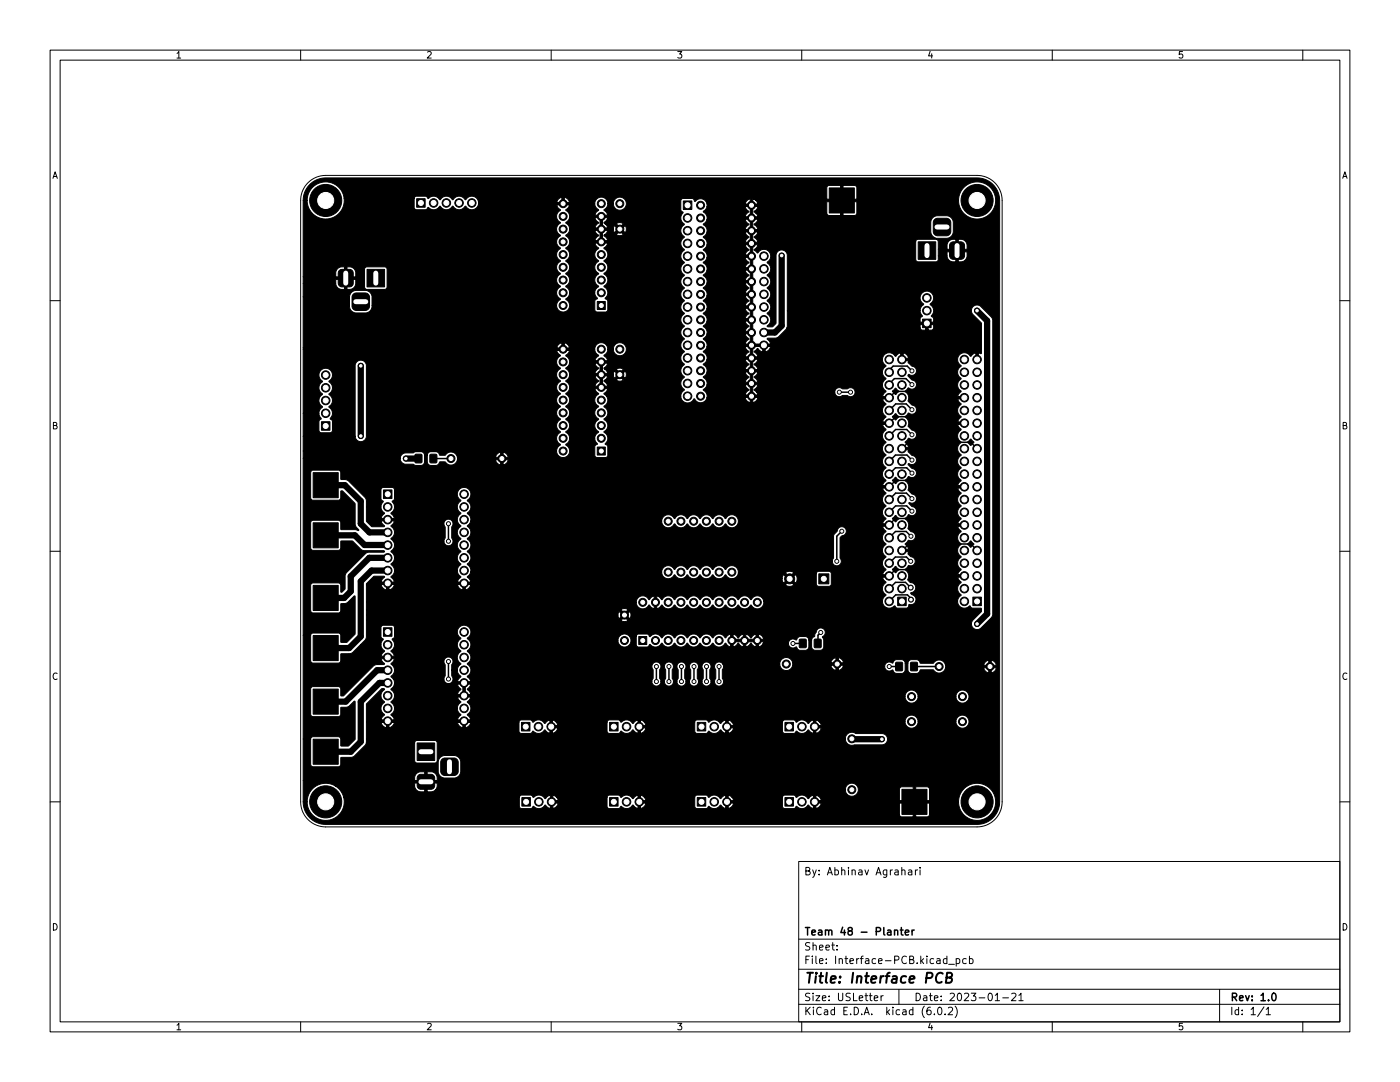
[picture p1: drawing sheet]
<svg xmlns="http://www.w3.org/2000/svg" width="279mm" height="216mm" viewBox="0 0 279 216" stroke-linecap="round" stroke-linejoin="round" font-family="sans-serif">
<defs><g id="words">
<text font-size="2.8" x="160.4" y="196.2">Title: Interface PCB</text>
<g font-size="2.1">
<text x="160.4" y="174.6">By: Abhinav Agrahari</text>
<text x="160.4" y="189.7">Sheet:</text>
<text x="160.4" y="186.7">Team 48 - Planter</text>
<text x="160.4" y="192.4">File: Interface-PCB.kicad_pcb</text>
<text x="160.4" y="202.5">KiCad E.D.A. kicad (6.0.2)</text>
<text x="160.4" y="199.7">Size: USLetter</text>
<text x="182.4" y="199.7">Date: 2023-01-21</text>
<text x="245.4" y="199.7">Rev: 1.0</text>
<text x="245.4" y="202.5">Id: 1/1</text>
</g>
<g font-size="1.8">
<text x="35" y="11.6">1</text>
<text x="85" y="11.6">2</text>
<text x="135" y="11.6">3</text>
<text x="185" y="11.6">4</text>
<text x="235" y="11.6">5</text>
<text x="10.3" y="35.6">A</text>
<text x="267.7" y="35.6">A</text>
<text x="10.3" y="85.7">B</text>
<text x="267.7" y="85.7">B</text>
<text x="10.3" y="135.6">C</text>
<text x="267.7" y="135.6">C</text>
<text x="10.3" y="185.7">D</text>
<text x="267.7" y="185.7">D</text>
<text x="35" y="205.6">1</text>
<text x="85" y="205.6">2</text>
<text x="135" y="205.6">3</text>
<text x="185" y="205.6">4</text>
<text x="235" y="205.6">5</text>
</g>
</g></defs>
<g fill="none" stroke="#000" stroke-width=".2">
<path d="M10 10h259.4v195.9h-259.4zM12 12h255.4v191.9h-255.4zM60 10v2M110 10v2M160 10v2M210 10v2M260 10v2M61.5 36.5a5 5 0 0 1 3.5-1.5h130a5 5 0 0 1 5 5v120a5 5 0 0 1-5 5h-130a5 5 0 0 1-5-5v-120a5 5 0 0 1 1.5-3.5zM10 60h2M267.4 60h2M10 110h2M267.4 110h2"/>
<path d="M10 160h2M267.4 160h2M159.4 171.9h108v32h-108zM180 173.7l.2-.1h.3l.1 1M181.3 173.6h.6l.1 1M182 173.9l-.5 .1-.2 .2 .2 .4 .5-.1M182.7 173.6v1M183.1 173.6l-.4 .3M183.6 173.1v.1M183.6 173.6v1M159.4 197.4h108M159.4 193.4h108"/>
<path d="M159.4 187.4h108M167 189.4v.2M167 188.7v.1M174.5 199.2l.7-.2-.1-.3h-.4l-.2 .2v.7h.6M175.8 198.7v1M176.3 198.7l-.5 .3M179.4 197.4v3M189 191.4l-.5-.1-.2 .3 .1 .6h.6M189 190.8v1.5M189.3 192.4h1.2M190.8 191.4l.5-.1 .2 .3-.1 .6h-.6M190.8 191.3v1.5"/>
<path d="M192.8 191.4l-.4-.1-.3 .3 .2 .6h.5M193.5 191.4l.4-.1 .3 .3-.2 .6h-.5M193.5 190.8v1.5M198.6 198.6l.4-.4v1.5M198.6 199.7h.9M200.1 199.1h1.2M201.9 198.3l.6-.1 .3 .4-1 1.1h1M203.3 198.6l.5-.4v1.5M203.3 199.7h.9M243.4 197.4v6.5M60 203.9v2M110 203.9v2"/>
<path d="M159.4 200.4h108M160 203.9v2M186.5 202.3v.2M187.3 201h.2a.8 .8 0 0 1 .5 .7 .8 .8 0 0 1-.5 .8 1 1 0 0 1-.2-1.5zM188.6 202.3v.2M189.3 201.1l.5-.1 .3 .4-.9 1.1h.9M190.6 200.8a1.72 1.72 0 0 1 0 2.2M210 203.9v2M252.3 200.9l-1.3 1.9M252.7 201.4l.4-.4v1.5M252.7 202.5h.8M260 203.9v2"/>
</g>
<g fill="none" stroke="#000" stroke-width=".3">
<path d="M167.5 78.3h.1M167.5 78.3h2.2M177.5 79.4l1.2-1.3h2.6l1.3 1.3h9.9M182 76.7l-1.2-1.1h-2.3l-1 1v.2M182 74l-1-1h-2.7l-.8 .8v.5M86.5 91.5h3.5M177.4 97.1l1.3-1.2h2.4l1.3 1.2h10M177.5 84.4l1.2-1.3h2.4l1.3 1.3h10.1M180 89.5l1.3-1.2h12.4l1.3 1.2M182 91.8l-1-1h-2.3l-1.2 1.3M182 94.4l-1-1h-2.3l-1.2 1.2M182 99.5l-1.1-1.1h-2.2l-1.2 1.3"/>
<path d="M182 86.7l-1-1h-2.3l-1.2 1.3M182 81.7l-1.1-1.1h-2.1l-1.3 1.3M89.5 104.5v3.5M168 106l-1 1v5M177.4 104.8l1.3-1.3h2.4l1.3 1.3h10M177.4 114.9l1.3-1.2h2.4l1.3 1.2h10M180.1 109.9l1.3-1.4h12.3l1.4 1.4M181.7 112l-.8-.9h-2.2l-1.2 1.3M181.7 117.2l-1-1h-2l-1.2 1.3M181.8 107l-.9-.9h-2.2l-1.2 1.2M181.8 119.7v-.3l-.7-.7h-2.3l-1.3 1.3M182 102l-1-1h-2.3l-1.2 1.2"/>
<path d="M89.5 132v3.5M131 133v3M133.5 133v3M136 133v3M138.5 133v3M141 133v3M143.5 133v3M160.2 128.4h-2M163.8 126.2l-.5 .6-.1 1.6M177.5 133h1.9M182.4 133h5M178.5 185.7l.2-.1 .4 .1 .1 .9"/>
<path d="M178.5 185.6v1M179.7 185.6h.5M179.9 185.1v1.3l.3 .2M180.7 186.1l.7-.2-.1-.2-.4-.1-.2 .2v.7h.6M182 185.6v1M182.5 185.6l-.5 .3M254 198.2h.2a.8 .8 0 0 1 .5 .7 .8 .8 0 0 1-.5 .8 1 1 0 0 1-.2-1.5z"/>
</g>
<path d="M188.1 194.3a.88 .88 0 0 0-1 0 .88 .88 0 0 0-.3 .9 .69 .69 0 0 0 .3 .8 .69 .69 0 0 0 .8-.1M188.9 195.1h.7l.3-.2a.45 .45 0 0 0-.2-.8h-.7l-.2 2 .9-.1a.51 .51 0 0 0 .3-.5 .51 .51 0 0 0-.4-.4" fill="none" stroke="#000" stroke-width=".4"/>
<g fill="#000" stroke="#000" stroke-width=".2">
<path d="M61.8 36.8a4.5 4.5 0 0 1 3.2-1.3h130a4.5 4.5 0 0 1 4.5 4.5l-.1 120.8a4.5 4.5 0 0 1-4.4 3.7h-130a4.5 4.5 0 0 1-4.5-4.5h.8a3.7 3.7 0 0 0 2.3 3.4 3.7 3.7 0 0 0 4.1-.9h111.8l.1 .4 .3 .1h5.1l.4-.1 .1-.3v-2.3h-2.7l-.1 2.7h-.4l-.1-2.7h-2.7v2.2h-111.7a3.7 3.7 0 0 0 .8-3.4h35l.1 1.9 .2 .3h2.1l.5-.4a1.45 1.45 0 0 0 2.3-.3l.8 .7h.7a1.3 1.3 0 0 0 1.1-1h-1.1v1h-.5v-1.6h1.6l-.3-.6h10l.1 1.9 .2 .3h2.1l.5-.4a1.51 1.51 0 0 0 2.3-.3l.8 .7h.7a1.3 1.3 0 0 0 1.1-1h-1.1v1h-.5v-1.6h1.6l-.3-.6h10l.1 1.9 .2 .3h2.1l.5-.4a1.51 1.51 0 0 0 2.3-.3l.8 .7h.7a1.3 1.3 0 0 0 1.1-1h-1.1v1h-.5v-1.6h1.6l-.3-.6h10l.1 1.9 .2 .3h2.1l.5-.4a1.51 1.51 0 0 0 2.3-.3l.8 .7h.7a1.3 1.3 0 0 0 1.1-1h-1.1v1h-.5v-1.3h29a3.7 3.7 0 0 0 5.4 3.4 3.7 3.7 0 0 0 .4-6.4 3.7 3.7 0 0 0-5.8 2.7v.3h-29v-.3h23.2v-2.3l-.1-.3-.4-.1h-2.2l-.1 2.7h-.4l-.1-2.7h-2.2l-.4 .1-.1 .3v2.3h-15.6l-.4-.7-.7-.3v1h-.5v-1l-.6 .3-.3 .4a1.52 1.52 0 0 0-2-.6l-.4 .3-.6-.5-1.9 .1-.4 .4h-10l-.8-.4v1h-.5v-1l-.4 .1-.6 .6a1.5 1.5 0 0 0-2.4-.3l-.5-.5-1.9 .1-.4 .4h-10l-.8-.4v1h-.5v-1l-.4 .1-.6 .6a1.5 1.5 0 0 0-2.4-.3l-.2-.3-.3-.2-1.9 .1-.4 .4h-10l-.8-.4v1h-.5v-1l-.4 .1-.6 .6a1.5 1.5 0 0 0-2.4-.3l-.5-.5-1.9 .1-.4 .4h-35l-.1-.2a3.7 3.7 0 0 0-1.6-2.1h15.9a1.24 1.24 0 0 0 1.1 1.2h2.3l.7-.4h81.8v.2a1.31 1.31 0 0 0 2.1 .8 1.31 1.31 0 0 0-.2-2.2 1.31 1.31 0 0 0-1.9 1.2h-81.8l.3-.6v-.7l-1.9-.1v1.8h-.6v-1.8h-1.9l-.1 .6h-15.8a3.7 3.7 0 0 0-5.6 3.2h-.8v-4.3l26.7 .1 .1-.6a1.24 1.24 0 0 0-1.2-1.2h-.8v1.7h-.6v-1.7h-.8a1.24 1.24 0 0 0-1.2 1.2v.5h-22.2v-8.2h1.5v5l.4 .5 5.3-.1 .3-.3v-1.4l2.5-.2 2.4-2.3 .2-.5h9.6v3.6l.2 .3 .3 .2h3.6l.6-.4v2.1a1.37 1.37 0 0 0 1.3 1.3l2.3-.1a1.38 1.38 0 0 0 1-1.2l-.1-2a1.38 1.38 0 0 0-1.2-1.3h-2a1.37 1.37 0 0 0-1.2 1.1l-.2-.1-.1-3.6-.3-.3h-3.8l-.4 .4h-9.6v-.8h95.6v.2a1.32 1.32 0 0 0 1.8 1h5.7a1.13 1.13 0 0 0 .9-1.2 1.13 1.13 0 0 0-1-1h-5.4a1.3 1.3 0 0 0-1.8 .4l-.2 .6h-95.6v-3.2h3l.2 .6 .4 .3 .9 .1 .8-.4 .3-.6h12.6l.3 .6 .3 .3 1 .1a1.3 1.3 0 0 0 1-1.1h-1v1.1h-.5v-1.1h-14.8v1.1h-.5v-1.1h-4h30.5v1.9l.2 .3h2.1l.5-.4a1.51 1.51 0 0 0 2.4-.3l.7 .7h.8a1.3 1.3 0 0 0 1-1.1l-1 .1-.1 1h-.4v-1.6h1.5l-.3-.6h10.1l.1 1.9 .2 .3h2.1l.5-.4a1.51 1.51 0 0 0 2.3-.3l.8 .7h.7a1.3 1.3 0 0 0 1.1-1.1l-1.1 .1v1h-.5v-1.6h1.6l-.3-.6h10l.1 1.9 .2 .3h2.1l.5-.4a1.51 1.51 0 0 0 2.3-.3l.8 .7h.7a1.3 1.3 0 0 0 1.1-1.1l-1.1 .1v1h-.5v-1.6h1.6l-.3-.6h10l.1 1.9 .2 .3h2.1l.5-.4a1.51 1.51 0 0 0 2.3-.3l.8 .7h.7a1.3 1.3 0 0 0 1.1-1.1l-1.1 .1v1h-.5v-1.6h1.6l-.4-.7h17.1a1.31 1.31 0 0 0 1.3 1.3 1.31 1.31 0 0 0 1.3-1.3h7.6a1.3 1.3 0 0 0 1.9 1.2 1.3 1.3 0 0 0 .2-2.3 1.3 1.3 0 0 0-2.1 .9v.2h-7.6a1.3 1.3 0 0 0-1.3-1.3 1.3 1.3 0 0 0-1.3 1.3h-17.1l-.7-.3v1h-.5v-1l-.4 .1-.6 .6a1.5 1.5 0 0 0-2.4-.3l-.5-.5-1.9 .1-.4 .4h-10l-.8-.4v1h-.5v-1l-.4 .1-.6 .6a1.5 1.5 0 0 0-2.4-.3l-.5-.5-1.9 .1-.4 .4h-10l-.8-.4v1h-.5v-1l-.4 .1-.6 .6a1.5 1.5 0 0 0-2.4-.3l-.2-.3-.3-.2-1.9 .1-.4 .4h-10.1l-.7-.4-.1 1h-.4l-.1-1-.4 .1-.6 .6a1.5 1.5 0 0 0-2.4-.3l-.5-.5-1.8 .1-.4 .4h-30.5v-3.6l3.1-3.1h.4l.1 .2a1.48 1.48 0 0 0 0 2.5v.1a1.43 1.43 0 0 0 0 2.4l-.5 .6-.1 .4h2.6l-.1-.4-.6-.6 .6-.6 .1-.7h12.6l.1 .7 .6 .6-.6 .6-.1 .4h2.6l-.2-.6-.4-.3a1.53 1.53 0 0 0 .4-2.2l-.4-.4 .5-.6 .1-.4h-2.6l.1 .4 .6 .6-.6 .6-.1 .6h-12.6l-.1-.6-.6-.6 .6-.6 .1-.5h101.9v.2a1.31 1.31 0 0 0 1.4 1.1 1.31 1.31 0 0 0 1.2-1.3h7.6v.2a1.31 1.31 0 0 0 2.1 .8 1.31 1.31 0 0 0-.2-2.2 1.31 1.31 0 0 0-1.9 1.2h-7.6v-.2a1.31 1.31 0 0 0-1.4-1.1 1.31 1.31 0 0 0-1.2 1.3h-101.9l-.1-.9-.6-.5 .7-1.1h12.6l.1 .5 .6 .6-.6 .5-.1 .5h2.6l-.1-.5-.5-.6 .5-.5 .1-.5h-1v2h-.5v-2h-13.7v-.5l-.2-.5h10.1v.2a.92 .92 0 0 0 1.4 .6 .92 .92 0 0 0 .2-1.5v-1.1h1.1l.1 .7 .6 .6-.6 .6-.1 .4h38.8v.2a.91 .91 0 0 0 1 .7 .91 .91 0 0 0 .8-.9h.7v.2a.91 .91 0 0 0 1 .7 .91 .91 0 0 0 .8-.9h.7v.2a.91 .91 0 0 0 1 .7 .91 .91 0 0 0 .8-.9h.7v.2a.91 .91 0 0 0 1 .7 .91 .91 0 0 0 .8-.9h.7v.2a.91 .91 0 0 0 1 .7 .91 .91 0 0 0 .8-.9h.7v.2a.92 .92 0 0 0 1.4 .6 .92 .92 0 0 0 .2-1.5v-1.6l.2-.7-.1-.5h11.3v.2a1.3 1.3 0 0 0 1.3 1.1 1.3 1.3 0 0 0 1.3-1h7.6l.3 .5 .7 .5 .9-.2 .6-.6h8.3a.98 .98 0 0 0 .5 .8 .98 .98 0 0 0 1.1-.1l.2 .4 .4 .3 1.4-.1 .4-.5v-1.5h.6v1.5l.3 .4 .3 .2 1.4-.1 .5-.6h2.6a1.3 1.3 0 0 0 1.4 .6 1.3 1.3 0 0 0 1-1h7.6l.3 .5 .3 .3 .9 .2a1.21 1.21 0 0 0 1-1.1l-1 .1v1h-.5v-1.1l-8.6 .1v-.6l10.1 .1a1.21 1.21 0 0 0-1-1.1v1h-.5v-1l-.6 .3-.4 .7h-7.6l-.1-.2a1.36 1.36 0 0 0-1.1-.8 1.36 1.36 0 0 0-1.3 .6h-2.5l-.4-.5-.4-.2-1.3 .1-.2 .2-.2 .4h-.6l-.1-.4-.5-.3h-1.2l-.4 .3-.2 .4a1.06 1.06 0 0 0-1.6 .3v.4h-8.3v-.2h-1v1h-.5v-1h-8.6v-.6h10.2a1.25 1.25 0 0 0-1.1-1v1h-.5v-1l-.6 .3-.4 .7h-7.6l-.1-.1a1.31 1.31 0 0 0-1.4-.9 1.31 1.31 0 0 0-1.1 1.3h-11.4a.92 .92 0 0 0-1.3-.2 .92 .92 0 0 0-.1 1.4v1.6l-.2 .7h-.7l-.2-.7v-1.7a.91 .91 0 0 0-.1-1.3 .91 .91 0 0 0-1.3 .1 .91 .91 0 0 0 0 1.3v1.6l-.2 .7h-.7l-.2-.7v-1.7a.91 .91 0 0 0-.1-1.3 .91 .91 0 0 0-1.3 .1 .91 .91 0 0 0 0 1.3v1.6l-.2 .7h-.7l-.2-.7v-1.7a.91 .91 0 0 0-.1-1.3 .91 .91 0 0 0-1.3 .1 .91 .91 0 0 0 0 1.3v1.6l-.2 .7h-.7l-.2-.7v-1.7a.91 .91 0 0 0-.1-1.3 .91 .91 0 0 0-1.3 .1 .91 .91 0 0 0 0 1.3v1.6l-.2 .7h-.7l-.2-.7v-1.7a.91 .91 0 0 0-.1-1.3 .91 .91 0 0 0-1.3 .1 .91 .91 0 0 0 0 1.3v1.6l-.2 .7h-36.2l-.1-.4-.5-.6 .5-.6 .2-.5a1.56 1.56 0 0 0-.7-1.5l.5-.5 .2-.5-.1-.7-.6-.8 .5-.6 .2-.4v-.5l-.3-.6h29.6a1.3 1.3 0 0 0 1.8 1.2 1.3 1.3 0 0 0 .5-2h1.4v1.7l.2 .4h2l.2-.1 .2-.4h.2a1.32 1.32 0 0 0 2.2-.2h.2a1.38 1.38 0 0 0 1.1 .7h.1a1.6 1.6 0 0 0 1.2-.8l.2 .2a1.37 1.37 0 0 0 2.4-.2l.1 .2a1.37 1.37 0 0 0 2.4-.2l.1 .2a1.37 1.37 0 0 0 2.4-.2l.2 .2a1.32 1.32 0 0 0 2.3-.1l1.1 .7 .9-.2 .6-.6 .5 .5 .5 .3 .9-.2 .7-.6 .4 .5 .6 .3 .9-.2 .5-.5h5a.98 .98 0 0 0 1.7 .7l.2 .4 .4 .3 1.4-.1 .4-.5v-1.5h.6v1.5l.3 .4 .4 .2 1.3-.1 .2-.2 .2-.4v-1.5l-.3-.5a.95 .95 0 0 0 .2-1.6 .95 .95 0 0 0-1.5 .7l-.2 .3v.5l-.5 .3-.1 .4h-.6l-.3-.5-.4-.2-1.3 .1-.4 .6h-.2a.89 .89 0 0 0-1.1 0l-.4 .7h-5l.1-.3h-1v1h-.5v-1h-2.1v1h-.5v-1h-2v1h-.5v-1.6l6.6 .1a1.25 1.25 0 0 0-1-1.1v1h-.5v-1l-.6 .3-.4 .5-.5-.5-.6-.3v1h-.5v-1l-.5 .3-.5 .5-.4-.5-.6-.3v1h-.5v-1l-.6 .3-.3 .5-.3-.1a1.3 1.3 0 0 0-2.2 0l-.2 .1a1.36 1.36 0 0 0-1.2-.8l-.7 .2-.5 .6-.2-.1a1.3 1.3 0 0 0-2.3 0l-.2 .1a1.36 1.36 0 0 0-1.2-.8l-.7 .2-.5 .6-.2-.1a1.3 1.3 0 0 0-2.3 0l-.2 .1a1.36 1.36 0 0 0-1.2-.8l-.6 .2-.5 .3-.3-.3-.3-.2h-1.7l-.4 .5h-1.4a1.3 1.3 0 0 0-1.4-.4 1.3 1.3 0 0 0-.9 1.2h-29.6l-.4-.4 .1-.2a1.36 1.36 0 0 0 .2-2 1.36 1.36 0 0 0-2.1 .1 1.36 1.36 0 0 0 .5 2l-.6 .7-.1 .4v.7l.7 .8-.6 .6-.1 .7 .1 .7 .6 .6-.6 .6-.1 .6h-1.1v-1.1a.91 .91 0 0 0-.1-1.3 .91 .91 0 0 0-1.3 .1 .91 .91 0 0 0 0 1.3v2.1l-.2 .7h-10.1l-.5-.5 .6-.6 .1-.9-.1-.4-.6-.7 .6-.5 .1-.5h-2.6l.6 1.1-1.6 .1-.5 .3-6.1 6-.5-.1v-1.4l-.4-.4-5.3 .1-.3 .4v5l.4 .5h5.2l.4-.4v-1.4l1.4-.2 1.3-1.1h.1l.1 7.6-1.4 1.4h-1.4l-.1-.1v-1.4l-.4-.4h-5.1l-.4 .1-.1 .4h-1.5v-20.7h1.5v5.1l.1 .3 .4 .1h5l.5-.4 .1-1.5h2l1.8-1.8h4.1l.2 .7 .5 .6-.5 .6-.1 .4h2.6l-.1-.4-.6-.6 .6-.6 .1-.7v-.4l-.4-.6 .4-.6v-1.8l-.4-.4h-1.9l-.3 .2-.1 2.1 .5 .5-.4 .6-.1 .4h-4.1l1-.9 .2-.5v-3.4h50.8a1.26 1.26 0 0 0 1.4 0l-.7-.7-.7 .7h-50.8v-1.1h50.2l.2 .7 .8-.7h.7l.7 .7a1.26 1.26 0 0 0 0-1.4l-.7 .7h-.7l-.8-.7-.2 .7h-50.2v-1h50.8l.7 .7 .7-.7a1.26 1.26 0 0 0-1.4 0h-50.8v-1.5h53.9v.2a1.32 1.32 0 0 0 1.1 1.1 1.32 1.32 0 0 0 1.4-.8l1 .8 .8-.1 .7-.7 .2 .1a1.37 1.37 0 0 0 2.4-.1l.2 .1a1.37 1.37 0 0 0 2.4-.1l.1 .1a1.37 1.37 0 0 0 2.4-.1l.1 .1a1.37 1.37 0 0 0 2.4-.1l.2 .1a1.37 1.37 0 0 0 2.4-.1l.1 .1a1.37 1.37 0 0 0 2.4-.1l.2 .1a1.37 1.37 0 0 0 2.4-.1l.1 .1a1.3 1.3 0 0 0 1.6 .6 1.3 1.3 0 0 0 .8-1.4h23.7a1.42 1.42 0 0 0 .9 1.3 1.42 1.42 0 0 0 1.6-.4l.4 .4h2a.57 .57 0 0 0 .4-.6 1.17 1.17 0 0 0 1.3-.7h8.4a1.42 1.42 0 0 0 .9 1.3 1.42 1.42 0 0 0 1.6-.4l.4 .4 1.8 .1 .1 .1v.5l-1.7 1.7a1.13 1.13 0 0 0 0 1.6 1.13 1.13 0 0 0 1.5 .1l2.2-2.2 .2-.7v-58.6l-.2-.6-2.2-2.1a1.13 1.13 0 0 0-1.5 0 1.13 1.13 0 0 0-.1 1.5l1.8 1.8v6l-.2 .1-.4-.2-.1 1.6-.4-.1-.1-1.5-.6 .3-.3 .4a1.52 1.52 0 0 0-2-.5l-.5 .5-.2 .6 .2 .7 .5 .6-.5 .6-.2 .7 .2 .7 .5 .6-.6 .8a1.4 1.4 0 0 0 .6 1.6l-.5 .7-.2 .4h1.5l.1 .4-.1 .1h-1.5l.2 .4 .5 .7-.6 .7a1.53 1.53 0 0 0 .6 1.8l-.5 .6-.2 .4h1.5l.1 .4-.1 .1h-1.5l.3 .6 .4 .4a1.8 1.8 0 0 0-.7 1.3l.2 .7 .5 .6-.5 .5-.2 .6a1.41 1.41 0 0 0 .7 1.3l-.5 .7-.2 .6a1.33 1.33 0 0 0 .7 1.2v.2a1.48 1.48 0 0 0 0 2.5l-.5 .6-.2 .4h1.5l.1 .4-.1 .1h-1.5l.2 .4 .5 .6-.5 .6-.2 .4a1.35 1.35 0 0 0 .7 1.4v.3a1.45 1.45 0 0 0 0 2.4l-.5 .6-.2 .4h1.5l.1 .4-.1 .1h-1.5l.2 .4 .5 .7-.5 .5-.2 .5a1.62 1.62 0 0 0 .7 1.5l-.5 .6-.2 .4a1.35 1.35 0 0 0 .7 1.4v.2a1.36 1.36 0 0 0-.7 1.4l.2 .5 .5 .6-.5 .5-.2 .5h1.5l.1 .1-.1 .4h-1.5l.3 .6 .4 .3a1.71 1.71 0 0 0-.7 1.6l.2 .4 .5 .7-.5 .5-.2 .7h-8.3a1.03 1.03 0 0 0-.8-1.4l-.2-.3a1.03 1.03 0 0 0 1-1.1 1.03 1.03 0 0 0-1.2-1l-.4-.5 .1-.5v-.7l-.7-.9 .7-.8a.94 .94 0 0 0 1.3-.6 .94 .94 0 0 0-.9-1.1l-.5-.6 .1-.4h-1.4l-.2-.1 .1-.4h1.5l-.1-.4-.6-.7 .7-.7a.94 .94 0 0 0 1.4-.5 .94 .94 0 0 0-.9-1.2l-.6-.6 .2-.7-.1-.5-.7-.8 .7-.8a.94 .94 0 0 0 1.5-.3 .94 .94 0 0 0-.8-1.3l-.6-.6 .1-.2a.93 .93 0 0 0 1.4-.5 .93 .93 0 0 0-.9-1.2l-.8-.8 .1-1.1-.7-.8 .7-.8a.95 .95 0 0 0 1.5-.3 .95 .95 0 0 0-.8-1.3l-.6-.6a.18 .18 0 0 1-.1-.2 .18 .18 0 0 1 .1-.2 .92 .92 0 0 0 1.5-.4 .92 .92 0 0 0-.9-1.2l-.8-.7 .1-.4h-1.4l-.2-.2 .1-.3h1.5l-.1-.5-.6-.6 .7-.8a.95 .95 0 0 0 1.5-.3 .95 .95 0 0 0-.8-1.3l-.8-.7 .1-.3a1.4 1.4 0 0 0-.7-1.6l.7-.8a.93 .93 0 0 0 1.5-.3 .93 .93 0 0 0-.8-1.3l-.8-.8 .2-.6-.1-.5-.7-.8 .6-.7h.2a.92 .92 0 0 0 1.5-.4 .92 .92 0 0 0-.9-1.2l-.8-.8 .2-.3a.93 .93 0 0 0 1.4-.4 .93 .93 0 0 0-.8-1.2l-.8-.7 .1-.4-1.5-.1-.1-.4h1.6a1.27 1.27 0 0 0-1-1.1v1.1h-.6v-1.1l-.4 .2-.6 .5a1.39 1.39 0 0 0-1.4-.7 1.39 1.39 0 0 0-1.2 1.1l.1 .7 .6 .8-.5 .6-.2 .4 .1 .7 .6 .9-.4 .3-.3 .7a1.41 1.41 0 0 0 .7 1.4l-.5 .7-.2 .4h1.5l.1 .4-.1 .1h-1.5l.2 .4 .5 .7-.6 .7a1.53 1.53 0 0 0 .6 1.8l-.5 .6-.2 .4h1.5l.1 .4-.1 .1h-1.5l.3 .6 .4 .4a1.79 1.79 0 0 0-.7 1.3l.2 .7 .5 .6-.5 .5-.2 .6a1.41 1.41 0 0 0 .7 1.3l-.5 .7-.2 .6a1.33 1.33 0 0 0 .7 1.2v.2a1.48 1.48 0 0 0 0 2.5l-.5 .6-.2 .4h1.5l.1 .4-.1 .1h-1.5l.2 .4 .5 .6-.5 .6-.2 .4a1.35 1.35 0 0 0 .7 1.4v.3a1.45 1.45 0 0 0 0 2.4l-.5 .6-.2 .4h1.5l.1 .4-.1 .1h-1.5l.2 .4 .5 .7-.5 .5-.2 .5a1.62 1.62 0 0 0 .7 1.5l-.5 .6-.2 .4a1.35 1.35 0 0 0 .7 1.4v.2a1.36 1.36 0 0 0-.7 1.4l.2 .5 .5 .6-.5 .5-.2 .5h1.5l.1 .1-.1 .4h-1.5l.3 .6 .4 .3a1.71 1.71 0 0 0-.7 1.6l.2 .4 .5 .7-.5 .5-.2 .7h-23.7a1.31 1.31 0 0 0-1-1.1 1.31 1.31 0 0 0-1.4 .6l-.2 .1a1.36 1.36 0 0 0-1.2-.7l-.7 .2-.5 .5-.2-.1a1.31 1.31 0 0 0-2.3 0l-.2 .1a1.36 1.36 0 0 0-1.2-.7l-.6 .2-.6 .5-.2-.1a1.31 1.31 0 0 0-2.3 0l-.2 .1a1.36 1.36 0 0 0-1.2-.7l-.6 .2-.6 .5-.2-.1a1.31 1.31 0 0 0-2.2 0l-.2 .1a1.36 1.36 0 0 0-1.2-.7l-.7 .2-.6 .6-.5-.5-.5-.3v2.6h-.5v-2.6l-.4 .2-.7 .5a1.36 1.36 0 0 0-1.2-.7 1.3 1.3 0 0 0-1.3 1.3h-53.9v-3.5h3l.2 .6 .4 .3 .9 .1a1.29 1.29 0 0 0 1.1-1h12.6l.3 .6 .3 .3 1 .1 .6-.3 .4-.7h62.8a1.43 1.43 0 0 0 1.7 0l-.8-.8-.9 .8-63.8-.1v1.1h-.5v-1.1h-14.8v1.1h-.5v-1.1l-4 .1 .1-.3 1.5-1.4h2v.2l-.5 .5-.1 .4h2.6l-.1-.4-.6-.6 .6-.6 .1-.7h12.6l.1 .7 .6 .6-.6 .6-.1 .4h2.6l-.1-.4-.5-.6 .4-.4 .2-.5h38.2a1.35 1.35 0 0 0 1 1.3 1.35 1.35 0 0 0 1.5-.8l.2 .1a1.37 1.37 0 0 0 2.4-.1l.1 .1a1.37 1.37 0 0 0 2.4-.1l.1 .1a1.37 1.37 0 0 0 2.4-.1l.2 .1a1.37 1.37 0 0 0 2.4-.1l.6 .6 .7 .2h10l.3 .9 .8-.9h.7l.9 .9a1.44 1.44 0 0 0 0-1.8l-.9 .9h-.7l-.8-.9-.3 .9h-10a1.29 1.29 0 0 0 1.3-1.2h9.3l.9 .8 .7-.6h4.6v2l.3 .4 2.3 .1 .4-.4v-2.2l-.4-.4h-2.2l-.4 .5h-4.6l.1-.2a1.43 1.43 0 0 0-1.7 0h-9.3a1.3 1.3 0 0 0-1.3-1.4l-.7 .1-.7 .6a1.36 1.36 0 0 0-1.2-.7l-.6 .1-.6 .6-.2-.1a1.31 1.31 0 0 0-2.3 0l-.2 .1a1.36 1.36 0 0 0-1.2-.7l-.6 .1-.6 .6-.2-.1a1.31 1.31 0 0 0-2.2 0l-.2 .1a1.36 1.36 0 0 0-1.2-.7h-.1a1.3 1.3 0 0 0-1.3 1.3h-38.1l.1-.1a1.56 1.56 0 0 0-.7-1.5l.5-.6h72.3a.92 .92 0 0 0 1.3 .8 .92 .92 0 0 0 .3-1.5v-4l.4-.4a.91 .91 0 0 0 .8-1 .91 .91 0 0 0-1-.8 .91 .91 0 0 0-.8 .9l-.8 .9v4.4l-.2 .7h-72.3l.2-.5-.1-.7-.6-.7a1.71 1.71 0 0 0 .7-1.6l-.2-.4-.5-.6 .5-.6 .2-.4-.1-.7-.6-.9 .4-.3 .2-.6h38.1a1.31 1.31 0 0 0 1.1 1.3 1.31 1.31 0 0 0 1.5-.7h.1a1.36 1.36 0 0 0 1.2 .7 1.6 1.6 0 0 0 1.3-.8l.1 .2a1.37 1.37 0 0 0 2.4-.2l.1 .2a1.37 1.37 0 0 0 2.4-.2l.2 .2a1.37 1.37 0 0 0 2.4-.2l.1 .2a1.31 1.31 0 0 0 2 .3 1.31 1.31 0 0 0-.1-2.1 1.31 1.31 0 0 0-1.9 .6h-.2a1.36 1.36 0 0 0-1.2-.8l-.6 .2-.6 .6-.2-.1a1.31 1.31 0 0 0-2.3 0l-.2 .1a1.36 1.36 0 0 0-1.2-.8l-.6 .2-.6 .6-.2-.1a1.31 1.31 0 0 0-2.2 0l-.2 .1a1.36 1.36 0 0 0-1.2-.8h-.1a1.3 1.3 0 0 0-1.3 1.3h-38.1v-.8l-.6-.8a1.48 1.48 0 0 0 0-2.5v-.1a1.36 1.36 0 0 0 .6-1.7 1.36 1.36 0 0 0-1.5-.8l-.8 .4-.3 .7a1.35 1.35 0 0 0 .6 1.4v.2a1.44 1.44 0 0 0 .1 2.4l-.6 .6-.1 .5a1.35 1.35 0 0 0 .6 1.4l.1 .1-.6 .6-.1 .4a1.35 1.35 0 0 0 .6 1.4l.1 .2-.7 .7a1.53 1.53 0 0 0 .7 1.8l-.7 .8a1.4 1.4 0 0 0 .7 1.6l-.6 .7-.1 .6h-12.6l-.1-.6-.6-.6a1.71 1.71 0 0 0 .7-1.5l-.1-.5-.6-.6a1.44 1.44 0 0 0 .7-1.7l-.2-.3h10.1v.2a.92 .92 0 0 0 1.4 .6 .92 .92 0 0 0 .2-1.5v-2.2a.91 .91 0 0 0-.1-1.3 .91 .91 0 0 0-1.3 .1 .91 .91 0 0 0 0 1.3v2.1l-.2 .7h-10.1l-.5-.5 .1-.2a1.34 1.34 0 0 0 .6-1.3l-.1-.4-.6-.7 .6-.5 .1-.5h-2.6l.2 .7 .4 .3-.1 .2h-2.4l-1.1-1.1v-2.9h2.9l.2 .7 .5 .6-.5 .6-.1 .4h2.6l-.1-.4-.6-.6a1.5 1.5 0 0 0 .3-2.4l.4-.4v-2.1l-.4-.2h-1.9l-.4 .4v1.8l.5 .6-.4 .6-.1 .4h-2.9v-1.2l-.2-.6-3.4-3.4-.4-.2h-1l-.1-1.5-.3-.3-5.2-.1-.4 .3-.1 5.3 .1 .3 .4 .1h5.1l.4-.4v-1.4h.4l2.5 2.5v4.1l.1 .5 .6 .6-.1 .2-.6-.2h-2.8l-.1-1.5-.4-.4-5.3 .1-.3 .4v5.1l.1 .3 .4 .1h5.1l.4-.4 .1-1.4 2.2-.1 1.7 1.7 .4 .2 4.2 .1 .1 .2-.1 .1h-3l-.7 .3-3.8 3.9-.2 .5v2.6l-.7 .7-.2-.1v-1.4l-.4-.4h-5.1l-.5 .4v5.2l.4 .4h5.3l.3-.4v-1.4l1.2-.2 1.5-1.4h.1v7.7l-1.6 1.6-1.2-.1v-1.4l-.4-.4h-5.1l-.4 .2-.1 .3h-1.5v-35.4h19.4l.2 .8 .6 .4h1.7l.5 .3h1.1l.4-.2 .3-.3v-1.6h.6v1.5l.4 .5 1.4 .1 .4-.3 .3-.4h1.1a1.31 1.31 0 0 0 1.3 .6 1.31 1.31 0 0 0 1.1-1h7.6l.3 .5 .3 .3 .9 .2a1.21 1.21 0 0 0 1-1.1l-1 .1v1h-.5v-1.1l-8.6 .1v-.6h10.1a1.25 1.25 0 0 0-1-1v1h-.5v-1l-.6 .3-.4 .7h-7.6l-.1-.1a1.36 1.36 0 0 0-1.1-.9 1.36 1.36 0 0 0-1.3 .6h-1.1l-.2-.4-.4-.3h-1.2l-.5 .3-.1 .4h-.6l-.1-.4-.3-.2-1.3-.1-.5 .3-1.9 .1-.5 .3-.2 .6h-19.4v-1.4h50.6a1.33 1.33 0 0 0 2.1 1.1 1.33 1.33 0 0 0-.3-2.4l.6-.6 .2-.6h5l.2 .6 .3 .5-.5 .5 .1 1.9 .3 .3h1.7l.5-.4v-1.7l-.1-.4-.4-.2v-.1a1.38 1.38 0 0 0-.3-2.3l.2-.1a1.37 1.37 0 0 0-.2-2.5l.2-.1a1.37 1.37 0 0 0-.2-2.4l.2-.1a1.3 1.3 0 0 0 .3-2l14.9 .1a1.4 1.4 0 0 0 1.1 1.3 1.4 1.4 0 0 0 1.5-.8 1.36 1.36 0 0 0 1.3 .8 1.36 1.36 0 0 0 1.2-.9l.1-.2h7.6l.3 .6 .3 .3 .9 .1a1.21 1.21 0 0 0 1-1h-1v1h-.5v-1l-8.6-.1a1.34 1.34 0 0 0-.7-1.3l.6-.7 .1-.4h7.6l.3 .6 .5 .4-.5 .4-.3 .6h2.6l-.3-.5h15.6v.1a.94 .94 0 0 0 1.6 .5h.9a.91 .91 0 0 0 1.3-.1 .91 .91 0 0 0-.1-1.2 .91 .91 0 0 0-1.2 0h-.9l-.3-.1a.91 .91 0 0 0-1.3 .8h-15.6l-.5-.5 .5-.4 .3-.6h-1.1v2h-.5v-2l-8.6-.1a1.3 1.3 0 0 0-.7-1.3v-.2l.4-.4 .3-.6h7.6l.3 .6 .5 .5-.5 .4-.3 .6h2.6l-.3-.6-.5-.5 .5-.4 .2-.6h-1v2.1h-.5v-2.1h-8.6a1.48 1.48 0 0 0-.8-1.5l.5-.4 .3-.6h7.6l.3 .6 .5 .4-.5 .4-.3 .6h2.6l-.3-.6-.5-.4 .5-.4 .2-.6h-1v2h-.5v-2h-8.6v-.1a1.28 1.28 0 0 0-.7-1.3v-.2l.4-.4 .3-.5h7.6l.3 .5 .5 .5-.5 .4-.3 .6h2.6l-.3-.6-.5-.4 .6-.7 .9 .7h.7a1.3 1.3 0 0 0 1.1-1.1h-1.1v1.1h-.5v-1.1l-2 .1v2h-.5v-2.1h-8.6a1.3 1.3 0 0 0-.7-1.4v-.1l.4-.4 .3-.6h7.6l.3 .6 .5 .4-.5 .5-.3 .6 5.1-.1-.7-1.1 2.1-.2 1.8-1.9h26.6l.2 .3 .2 .2h1.9l.4-.4v-.7h-1.1v1.1h-.5v-1.1h-1.1v.6h-26.6l.1-3.4h26.5l.1 .4 .4 .6-.4 .4-.1 .9h2.7v-.9l-.4-.3 .3-.7 .1-.7-.2-.4-.5-.6 .5-.6 .2-.4a1.35 1.35 0 0 0-.9-1.5 1.35 1.35 0 0 0-1.6 .6l-.2 .4 .1 .7 .6 .8-.5 .6-.2 .7h-26.5v-11.2a1.13 1.13 0 0 0-1.2-.9 1.13 1.13 0 0 0-1 1v13.6l-.7 .7h-1l-.1-.1 .1-.2a1.34 1.34 0 0 0 .6-1.3l-.2-.5-.5-.6 .5-.6 .2-.6-.2-.7-.5-.6 .5-.6 .2-.7-.2-.6-.5-.6 .1-.2a1.34 1.34 0 0 0 .6-1.3l-.2-.5-.5-.5 .5-.7 .2-.7-.2-.6-.5-.6 .1-.2a1.37 1.37 0 0 0 .2-2.1 1.37 1.37 0 0 0-2.2 .4l-.7-.7 .5-.4 .3-.6h-1.1v19.8h-.5v-2h-8.6a1.55 1.55 0 0 0-.8-1.5l.5-.4 .3-.6h7.6l.3 .6 .5 .4-.5 .4-.3 .6h1v-2l-8.6-.1a1.33 1.33 0 0 0-.7-1.4l.6-.7 .1-.4h7.6l.3 .6 .5 .5-.5 .4-.3 .6h1v-2.1h-8.6a1.3 1.3 0 0 0-.7-1.4v-.2l.4-.3 .3-.6h7.6l.3 .6 .5 .4-.5 .4-.3 .6h1v-2h-8.6v-.1a1.28 1.28 0 0 0-.7-1.3v-.2l.4-.4 .3-.5h7.6l.3 .5 .5 .5-.5 .4-.3 .6h1v-2.1l-8.6 .1a1.47 1.47 0 0 0-.8-1.6l.5-.4 .3-.6h7.6l.3 .6 .5 .4-.5 .5-.3 .5h1v-2h-8.6v-.1a1.28 1.28 0 0 0-.7-1.3v-.2l.4-.3 .3-.6h7.6l.3 .6 .5 .4-.5 .4-.3 .6h1v-2h-8.6v-.1a1.29 1.29 0 0 0-.7-1.3v-.2l.4-.4 .3-.6h7.6l.3 .6 .5 .5-.5 .4-.3 .6h1v-2.1h-8.6v-.1a1.28 1.28 0 0 0-.7-1.3v-.2l.4-.3 .3-.6h7.6l.3 .6 .5 .4-.5 .4-.3 .6h2.5v-.1h31.5v3.6l.3 .4h3.9l.3-.3 .1-.8h1.7a1.24 1.24 0 0 0 1.2 1.2h1.6a1.24 1.24 0 0 0 1.2-1.2v-.8h-1.7v1.9h-.6v-1.9h-1.7v.8h-1.7v-1.4h5.7v-.8a1.24 1.24 0 0 0-1.2-1.2l-.5 .1v1.9h-.6v-1.9h-.5a1.24 1.24 0 0 0-1.2 1.1v.8h-1.7l-.1-1.6-.3-.4 .1-.2h2a1.38 1.38 0 0 0 1.3-1.2v-2a1.37 1.37 0 0 0-1.3-1.3h-2a1.37 1.37 0 0 0-1.3 1.3l.1 2a1.4 1.4 0 0 0 1 1.2l-.1 .2-3.6 .1-.4 .4h-31.5l-.7-.9 .5-.4 .3-.6h-1.1v2h-.5v-2h-8.6v-.1a1.28 1.28 0 0 0-.7-1.3v-.2l.4-.4 .3-.5h7.6l.3 .5 .5 .5-.5 .4-.3 .6h2.6l-.3-.6-.5-.4 .5-.5 .2-.6-1 .1v2h-.5v-2.1h-8.6a1.48 1.48 0 0 0-.8-1.5l.5-.4 .3-.6h7.6l.3 .6 .5 .4-.5 .5-.3 .6 2.6-.1-.4-.7h14.1l.1 .4 .3 .1h5.2l.4-.4v-2.3h-2.7v2.7h-.6v-2.7h-2.7v2.2h-14.1l-.4-.3 .5-.4 .3-.6h-1.1v2h-.5v-2h-8.6v-.5h10.2l-.4-.7h40.4a3.7 3.7 0 0 0 5.4 3.3 3.7 3.7 0 0 0 .4-6.4 3.7 3.7 0 0 0-5.8 2.7v.4h-40.4l-.5-.3h20.6v-2.3l-.3-.3-2.4-.1v2.7h-.6v-2.7h-2.2l-.4 .1-.1 .3v2.3h-14.8v1h-.5v-1l-.6 .3-.4 .7h-7.6l-.1-.2a1.3 1.3 0 0 0-2.2-.3h-.2l-.2-.5-.2-.1h-1.9l-.3 .1-.1 .4v1.8l.4 .5-.4 .9a1.35 1.35 0 0 0 .6 1.4l.1 .1-.6 .6-.1 .6 .1 .7 .6 .6-.6 .6-.1 .7 .1 .6 .6 .7-.6 .5-.1 .7 .1 .7 .6 .6-.6 .6-.1 .6 .1 .7 .6 .6-.6 .6-.1 .7 .1 .7 .6 .6-.6 .6-.1 .6 .1 .7 .6 .6-.6 .6-.1 .4a1.35 1.35 0 0 0 .6 1.4l.1 .2-.4 .3-.3 .7a1.35 1.35 0 0 0 .6 1.4l.1 .2-.2 .1a1.44 1.44 0 0 0 .2 2.3l-.6 .6-.1 .4a1.42 1.42 0 0 0 .7 1.5l-.1 .2a1.38 1.38 0 0 0 .1 2.4l-.6 .6-.1 .5a1.4 1.4 0 0 0 .7 1.4l-.6 .6-.1 .6a1.34 1.34 0 0 0 .6 1.3l.1 .2-.6 .5-.1 .6h-14.9l-.5-.4 .5-.5 .3-.5h-2.6l.3 .5 .5 .4-.2 .2a1.32 1.32 0 0 0 .2 2.3v.2a1.33 1.33 0 0 0-.6 1.8l.6 .7a1.38 1.38 0 0 0-.8 1.3 1.38 1.38 0 0 0 .8 1.2 1.59 1.59 0 0 0-.8 1.3l-5-.1a1.6 1.6 0 0 0-.8-1.2l.1-.1a1.37 1.37 0 0 0-.1-2.5l.1-.1a1.37 1.37 0 0 0-.1-2.4l.1-.1a1.37 1.37 0 0 0-.1-2.4l.1-.2a1.37 1.37 0 0 0-.1-2.4l.5-.4 .3-.6h5l.3 .6 .5 .4-.5 .5-.3 .5h2.6l-.3-.5-.4-.3a.17 .17 0 0 1-.1-.2 .17 .17 0 0 1 .2-.2h2.3a1.23 1.23 0 0 0 1.4 0l-.7-.7-.7 .7h-2.3l.4-.4 .2-.4h-1l-.1 2h-.4l-.1-2h-6v-.2h8.7l.2 .7 .7-.7h.8l.7 .7a1.26 1.26 0 0 0 0-1.5l-.7 .8h-.8l-.7-.8-.2 .8h-8.7a1.35 1.35 0 0 0-.8-1.2l.6-.7 .2-.4h5l.3 .6 .5 .4-.5 .4-.3 .6h2.6l-.2-.4-.4-.4h2.3l.7 .7 .7-.7a1.26 1.26 0 0 0-1.4 0h-2.3l-.2-.3 .5-.3 .3-.6h-1l-.1 2h-.4l-.1-2-6-.1a1.31 1.31 0 0 0-.7-1.3l-.1-.2 .5-.4 .3-.6h-2.6l.3 .6 .4 .4-.1 .2a1.37 1.37 0 0 0 .2 2.4l-.2 .1a1.37 1.37 0 0 0 .2 2.4 1.37 1.37 0 0 0-.2 2.4l.2 .2-.2 .1a1.37 1.37 0 0 0 .2 2.4 1.37 1.37 0 0 0-.2 2.4l.2 .2a1.42 1.42 0 0 0-.8 1.2 1.42 1.42 0 0 0 .8 1.3 1.38 1.38 0 0 0-.4 2.3l.4 .2a1.59 1.59 0 0 0-.8 1.3h-50.6v-2.9h10.4v.1a1.13 1.13 0 0 0 1.2 .9 1.13 1.13 0 0 0 1-1v-14.3a1.13 1.13 0 0 0-1.2-.9 1.13 1.13 0 0 0-1 1v14.2h-10.4v-4.6h3.1l.1 .4 .4 .6-.5 .6 .1 1.9 .3 .3h2l.3-.2v-2.1l-.4-.5a1.46 1.46 0 0 0-.3-2.3l.6-.6 .2-.7-.2-.7-.6-.5 .2-.2a1.34 1.34 0 0 0 .5-1.4l-.1-.4-.6-.6 .6-.6 .2-.7a1.36 1.36 0 0 0-1.6-1.3l-.8 .5-.3 .6a1.35 1.35 0 0 0 .6 1.4v.2l-.5 .5-.2 .7 .2 .7 .6 .6-.6 .5-.2 .7 .2 .7 .6 .6-.6 .6-.2 .7h-3.1v-12.8h58.2l.2 .6 .6 .7-.5 .4-.3 .6h2.6l-.2-.4-.6-.7a1.36 1.36 0 0 0 .8-1.2h1.1a1.31 1.31 0 0 0 1.9 1.2 1.31 1.31 0 0 0 .2-2.2 1.31 1.31 0 0 0-2.1 .9l-1.1 .1a1.31 1.31 0 0 0-1.3-1.3 1.31 1.31 0 0 0-1.3 1.3h-58.2v-.3h53.2a1.25 1.25 0 0 0-1.1-1v1h-.5v-1l-.6 .3-.4 .7h-50.6v-10.2h9.2v2a1.37 1.37 0 0 0 1.3 1.3h2a1.38 1.38 0 0 0 1.3-1.5h36.8a1.33 1.33 0 0 0 2.1 1 1.33 1.33 0 0 0-.3-2.3 1.59 1.59 0 0 0 .8-1.2l5-.1 .2 .7 .3 .5-.4 .2-.1 .3v1.8l.4 .4h1.8l.3-.3 .1-1.9-.1-.3-.4-.2v-.2a1.38 1.38 0 0 0-.3-2.3 1.44 1.44 0 0 0 .6-1.9l-.6-.7a1.36 1.36 0 0 0 .8-1.2 1.6 1.6 0 0 0-.8-1.2l.2-.2a1.32 1.32 0 0 0-.2-2.3l.6-.7 .2-.4h-2.6l.3 .6 .5 .4-.2 .2a1.32 1.32 0 0 0 .2 2.3v.1a1.33 1.33 0 0 0-.6 1.9l.6 .7a1.33 1.33 0 0 0-.6 1.8l.6 .7a1.36 1.36 0 0 0-.8 1.2h-5l-.2-.6-.6-.7a1.44 1.44 0 0 0 .6-1.9l-.6-.7a1.36 1.36 0 0 0 .8-1.2 1.6 1.6 0 0 0-.8-1.2l.1-.2a1.37 1.37 0 0 0-.1-2.4 1.44 1.44 0 0 0 .6-1.9l-.5-.5a.24 .24 0 0 1 0-.2 .24 .24 0 0 1 .2-.2l.5-.7h5l.3 .6 .5 .4-.5 .4-.3 .6h2.6l-.3-.6-.5-.3 .1-.2 2.4-.1a1.26 1.26 0 0 0 1.4 0l-.7-.7-.7 .7h-2.3l.4-.4 .2-.4h-1l-.1 2h-.4l-.1-2h-6v-.3h8.7l.2 .7 .7-.7h.8l.7 .7a1.21 1.21 0 0 0 0-1.4l-.7 .7h-.8l-.7-.7-.2 .7h-8.7l-.2-.6-.6-.7 .5-.4 .3-.6h5l.3 .6 .5 .5-.5 .4-.3 .6h2.6l-.2-.4-.4-.5h2.3l.7 .8 .7-.7a1.21 1.21 0 0 0-1.4-.1h-2.3a.17 .17 0 0 1-.2-.1 .17 .17 0 0 1 .2-.2l.3-.3 .3-.6h-1l-.1 2.1h-.4l-.1-2.1h-6a1.31 1.31 0 0 0-.7-1.4l-.1-.2 .5-.3 .3-.6h-2.6l.3 .6 .4 .3-.1 .3a1.37 1.37 0 0 0 .2 2.4l-.2 .1a1.37 1.37 0 0 0 .2 2.4l-.2 .1a1.37 1.37 0 0 0 .2 2.4 1.37 1.37 0 0 0-.2 2.4l.2 .2a1.37 1.37 0 0 0-.2 2.4l.2 .1a1.37 1.37 0 0 0-.2 2.4l.2 .2-.2 .1a1.37 1.37 0 0 0 .2 2.4 1.59 1.59 0 0 0-.8 1.3h-36.8v-1.8a1.38 1.38 0 0 0-1.1-1.2l.1-.2h3.5l.3-.2 .2-.3v-3.6l-.2-.3-.3-.2-3.8 .1-.3 .4v3.6l.4 .6-2.1 .1a1.39 1.39 0 0 0-1.3 1.2h-9.2v-2.6h6.5a1.24 1.24 0 0 0 1.2 1.1h1.6a1.24 1.24 0 0 0 1.2-1.1v-.8h-1.7v1.9h-.6v-2l-1.7 .1v.8h-6.5v-1.4l10.5 .1v-.9a1.24 1.24 0 0 0-1.2-1.1h-.5v1.9h-.6v-1.9h-.5a1.24 1.24 0 0 0-1.2 1.1v.8h-6.5v-15.1l.8-.1a3.7 3.7 0 0 0 3.9 3.7 3.7 3.7 0 0 0 3.5-4.1h13.9l.1 1.9 .2 .3h2.1l.5-.4a1.45 1.45 0 0 0 2.3-.3 1.48 1.48 0 0 0 2.6 0 1.48 1.48 0 0 0 2.5 0 1.38 1.38 0 0 0 1.5 .7 1.38 1.38 0 0 0 1.1-1.2h23.2a1.37 1.37 0 0 0 .8 1.2l-.6 .7-.2 .4h2.6l-.2-.4-.6-.7 .6-.5 .2-.7h1.1a1.31 1.31 0 0 0 1.9 1.3 1.31 1.31 0 0 0 .2-2.3 1.31 1.31 0 0 0-2.1 .9v.1h-1.1a1.31 1.31 0 0 0-1.3-1.3 1.31 1.31 0 0 0-1.3 1.3h-23.2v-.2h18.1a1.21 1.21 0 0 0-1-1v1h-.5v-1l-.6 .2-.4 .8h-15.6v-.1a1.37 1.37 0 0 0-1.1-1.1 1.37 1.37 0 0 0-1.5 .7 1.52 1.52 0 0 0-2-.6l-.6 .6a1.49 1.49 0 0 0-2.5 0 1.5 1.5 0 0 0-2.4-.3l-.5-.5-1.9 .1-.4 .4h-13.9l-.1-.4a3.7 3.7 0 0 0-4-2.9 3.7 3.7 0 0 0-3.3 3.7h-.8v-.5a4.5 4.5 0 0 1 1.3-2.7zM67.8 53.9l.5-.2h1.4l.6 .3 .2 .5v2l-.3 .6-.5 .2h-1.4l-.6-.3-.2-.5v-2zM70.5 58.7l.5-.2 1.9-.1a.88 .88 0 0 1 .8 .9v1.8a.88 .88 0 0 1-.8 .9h-1.8a.88 .88 0 0 1-.8-.9v-1.9zM73.3 53.7h3.4v3.6h-3.4zM83.1 39.6h1.7v1.7h-1.7zM136.4 40.1h1.7v1.7h-1.7zM165.5 37.5h5v5h-5zM183.3 48.3h3.4v3.4h-3.4zM186.5 43.8l.5-.2h1.9a.88 .88 0 0 1 .8 .8v1.8a.88 .88 0 0 1-.8 .8h-1.8a.88 .88 0 0 1-.8-.8v-1.9zM189.7 48.5l.6-.2h1.6l.4 .2 .2 .5v2l-.3 .6-.5 .1h-1.4l-.6-.2-.2-.5v-2zM119.2 60.2h1.6v1.6h-1.6zM178.1 78l.7-.5 .6 .6-.7 .6-.6-.5z"/>
<path d="M184.1 63.7h1.7v1.7h-1.7zM62.5 94.3h5v5h-5zM64.1 84.1h1.8v1.7h-1.8zM76.5 97.8h1.7v1.7h-1.7zM82.9 90.7h1.3v1.6h-1.3zM85.8 90.7h1.3v1.6h-1.3zM119.2 89.2h1.6v1.6h-1.6zM178.1 95.8l.7-.6 .6 .7-.7 .6-.6-.5zM178.1 83.1l.7-.6 .6 .7-.7 .6-.6-.5zM193.1 88.2l.7-.6 .6 .7-.7 .6-.6-.5zM62.5 104.3h5v5h-5zM62.5 116.8h5v5h-5z"/>
<path d="M163.4 114.5h2v2h-2zM178.1 113.6l.7-.6 .6 .7-.7 .6-.6-.5zM178.1 103.4l.7-.5 .6 .6-.7 .6-.6-.5zM179.2 119.1h1.7v1.7h-1.7zM193.1 108.5l.7-.6 .6 .7-.7 .6-.6-.5zM194.1 119.1h1.7v1.7h-1.7zM62.5 126.8h5v5h-5zM62.5 137.5h5v5h-5zM76.5 125.3h1.7v1.7h-1.7zM127.5 127h1.6v1.6h-1.6zM159.6 127.6h1.3v1.6h-1.3zM162.5 127.6h1.3v1.6h-1.3z"/>
<path d="M178.8 132.2h1.3v1.6h-1.3zM181.8 132.2h1.2v1.6h-1.2zM62.5 147.5h5v5h-5zM83.5 154.7l.5-.2h2l.5 .2 .2 .5v1.6l-.1 .4-.6 .3h-2l-.5-.2-.2-.5v-1.7zM83.3 148.2h3.4v3.6h-3.4zM88.2 151.5l.5-.2 1.9-.1a.88 .88 0 0 1 .8 .9v1.8a.88 .88 0 0 1-.8 .9h-1.8a.88 .88 0 0 1-.8-.9v-1.9zM104.1 144.2h1.7v1.7h-1.7zM121.6 144.2h1.8v1.7h-1.8zM139.2 144.2h1.7v1.7h-1.7zM156.6 144.2h1.7v1.7h-1.7zM104.1 159.2h1.7v1.7h-1.7zM121.6 159.2h1.8v1.7h-1.8z"/>
<path d="M139.2 159.2h1.7v1.7h-1.7zM156.6 159.2h1.7v1.7h-1.7zM180 157.5h5v5h-5z"/>
<circle cx="65" cy="40" r="3.2"/>
<circle cx="195" cy="40" r="3.2"/>
<circle cx="86.5" cy="40.5" r=".85"/>
<circle cx="89.1" cy="40.5" r=".85"/>
<circle cx="91.6" cy="40.5" r=".85"/>
<circle cx="94.2" cy="40.5" r=".85"/>
<circle cx="112.4" cy="48.3" r=".8"/>
<circle cx="112.4" cy="45.7" r=".8"/>
<circle cx="112.4" cy="43.2" r=".8"/>
<circle cx="112.4" cy="40.6" r=".8"/>
<circle cx="112.4" cy="55.9" r=".8"/>
<circle cx="112.4" cy="50.8" r=".8"/>
<circle cx="112.4" cy="58.4" r=".8"/>
<circle cx="112.4" cy="53.3" r=".8"/>
<circle cx="120" cy="40.6" r=".8"/>
<circle cx="120" cy="45.7" r=".8"/>
<circle cx="120" cy="43.2" r=".8"/>
<circle cx="120" cy="48.3" r=".8"/>
<circle cx="120" cy="55.9" r=".8"/>
<circle cx="120" cy="53.3" r=".8"/>
<circle cx="120" cy="58.4" r=".8"/>
<circle cx="120" cy="50.8" r=".8"/>
<circle cx="123.7" cy="40.6" r=".8"/>
<circle cx="123.7" cy="45.7" r=".8"/>
<circle cx="137.2" cy="58.7" r=".85"/>
<circle cx="137.2" cy="51.1" r=".85"/>
<circle cx="137.2" cy="56.2" r=".85"/>
<circle cx="137.2" cy="53.6" r=".85"/>
<circle cx="137.2" cy="46" r=".85"/>
<circle cx="137.2" cy="48.6" r=".85"/>
<circle cx="137.2" cy="43.5" r=".85"/>
<circle cx="139.8" cy="48.6" r=".8"/>
<circle cx="139.8" cy="43.5" r=".8"/>
<circle cx="139.8" cy="41" r=".8"/>
<circle cx="139.8" cy="46" r=".8"/>
<circle cx="139.8" cy="53.7" r=".8"/>
<circle cx="139.8" cy="58.7" r=".8"/>
<circle cx="139.8" cy="56.2" r=".8"/>
<circle cx="139.8" cy="51.1" r=".8"/>
<circle cx="150" cy="41" r=".8"/>
<circle cx="150" cy="46" r=".8"/>
<circle cx="150" cy="43.5" r=".8"/>
<circle cx="150" cy="48.6" r=".8"/>
<circle cx="150" cy="58.7" r=".8"/>
<circle cx="150" cy="51.1" r=".8"/>
<circle cx="150" cy="53.7" r=".8"/>
<circle cx="150" cy="56.2" r=".8"/>
<circle cx="152.5" cy="56.2" r=".85"/>
<circle cx="152.5" cy="58.7" r=".85"/>
<circle cx="152.5" cy="51.1" r=".85"/>
<circle cx="152.5" cy="53.6" r=".85"/>
<circle cx="156" cy="51" r=".5"/>
<circle cx="185" cy="59.4" r=".85"/>
<circle cx="65" cy="77.4" r=".85"/>
<circle cx="65" cy="74.8" r=".85"/>
<circle cx="65" cy="79.9" r=".85"/>
<circle cx="72" cy="73" r=".5"/>
<circle cx="112.4" cy="72.2" r=".8"/>
<circle cx="112.4" cy="74.8" r=".8"/>
<circle cx="112.4" cy="79.8" r=".8"/>
<circle cx="112.4" cy="69.7" r=".8"/>
<circle cx="112.4" cy="77.3" r=".8"/>
<circle cx="112.4" cy="61" r=".8"/>
<circle cx="120" cy="74.8" r=".8"/>
<circle cx="120" cy="72.2" r=".8"/>
<circle cx="120" cy="69.7" r=".8"/>
<circle cx="120" cy="79.8" r=".8"/>
<circle cx="120" cy="77.3" r=".8"/>
<circle cx="123.7" cy="74.8" r=".8"/>
<circle cx="123.7" cy="69.7" r=".8"/>
<circle cx="137.2" cy="66.3" r=".85"/>
<circle cx="137.2" cy="76.5" r=".85"/>
<circle cx="137.2" cy="61.3" r=".85"/>
<circle cx="137.2" cy="68.9" r=".85"/>
<circle cx="137.2" cy="79" r=".85"/>
<circle cx="137.2" cy="74" r=".85"/>
<circle cx="137.2" cy="71.4" r=".85"/>
<circle cx="137.2" cy="63.8" r=".85"/>
<circle cx="139.8" cy="76.5" r=".8"/>
<circle cx="139.8" cy="61.3" r=".8"/>
<circle cx="139.8" cy="68.9" r=".8"/>
<circle cx="139.8" cy="63.8" r=".8"/>
<circle cx="139.8" cy="71.4" r=".8"/>
<circle cx="139.8" cy="66.4" r=".8"/>
<circle cx="139.8" cy="79.1" r=".8"/>
<circle cx="139.8" cy="74" r=".8"/>
<circle cx="150" cy="66.4" r=".8"/>
<circle cx="150" cy="74" r=".8"/>
<circle cx="150" cy="79.1" r=".8"/>
<circle cx="150" cy="76.5" r=".8"/>
<circle cx="150" cy="63.8" r=".8"/>
<circle cx="150" cy="61.3" r=".8"/>
<circle cx="150" cy="71.4" r=".8"/>
<circle cx="150" cy="68.9" r=".8"/>
<circle cx="152.5" cy="61.3" r=".85"/>
<circle cx="152.5" cy="68.9" r=".85"/>
<circle cx="152.5" cy="63.8" r=".85"/>
<circle cx="152.5" cy="66.3" r=".85"/>
<circle cx="167.5" cy="78.3" r=".4"/>
<circle cx="169.7" cy="78.3" r=".4"/>
<circle cx="177.5" cy="79.4" r=".85"/>
<circle cx="177.5" cy="74.3" r=".85"/>
<circle cx="177.5" cy="71.7" r=".85"/>
<circle cx="177.5" cy="76.8" r=".85"/>
<circle cx="180" cy="79.4" r=".85"/>
<circle cx="180" cy="76.8" r=".85"/>
<circle cx="180" cy="71.7" r=".85"/>
<circle cx="180" cy="74.3" r=".85"/>
<circle cx="182" cy="76.8" r=".4"/>
<circle cx="182" cy="74" r=".4"/>
<circle cx="185" cy="62" r=".85"/>
<circle cx="192.5" cy="71.7" r=".85"/>
<circle cx="192.5" cy="74.3" r=".85"/>
<circle cx="192.5" cy="76.8" r=".85"/>
<circle cx="192.5" cy="79.4" r=".85"/>
<circle cx="195" cy="62" r=".5"/>
<circle cx="195" cy="79.4" r=".85"/>
<circle cx="195" cy="76.8" r=".85"/>
<circle cx="195" cy="74.3" r=".85"/>
<circle cx="195" cy="71.7" r=".85"/>
<circle cx="65" cy="82.5" r=".85"/>
<circle cx="72" cy="87" r=".5"/>
<circle cx="81" cy="91.5" r=".5"/>
<circle cx="90" cy="91.5" r=".8"/>
<circle cx="92.6" cy="98.6" r=".85"/>
<circle cx="100.2" cy="91.5" r=".8"/>
<circle cx="112.4" cy="82.4" r=".8"/>
<circle cx="112.4" cy="87.5" r=".8"/>
<circle cx="112.4" cy="84.9" r=".8"/>
<circle cx="112.4" cy="90" r=".8"/>
<circle cx="120" cy="82.4" r=".8"/>
<circle cx="120" cy="87.5" r=".8"/>
<circle cx="120" cy="84.9" r=".8"/>
<circle cx="177.5" cy="92.1" r=".85"/>
<circle cx="177.5" cy="94.6" r=".85"/>
<circle cx="177.5" cy="97.1" r=".85"/>
<circle cx="177.5" cy="81.9" r=".85"/>
<circle cx="177.5" cy="99.7" r=".85"/>
<circle cx="177.5" cy="89.5" r=".85"/>
<circle cx="177.5" cy="87" r=".85"/>
<circle cx="177.5" cy="84.4" r=".85"/>
<circle cx="180" cy="92.1" r=".85"/>
<circle cx="180" cy="87" r=".85"/>
<circle cx="180" cy="84.4" r=".85"/>
<circle cx="180" cy="81.9" r=".85"/>
<circle cx="180" cy="97.1" r=".85"/>
<circle cx="180" cy="94.6" r=".85"/>
<circle cx="180" cy="89.5" r=".85"/>
<circle cx="180" cy="99.7" r=".85"/>
<circle cx="182" cy="94.4" r=".4"/>
<circle cx="182" cy="81.7" r=".4"/>
<circle cx="182" cy="86.7" r=".4"/>
<circle cx="182" cy="91.8" r=".4"/>
<circle cx="182" cy="99.5" r=".4"/>
<circle cx="192.5" cy="84.4" r=".85"/>
<circle cx="192.5" cy="99.7" r=".85"/>
<circle cx="192.5" cy="89.5" r=".85"/>
<circle cx="192.5" cy="94.6" r=".85"/>
<circle cx="192.5" cy="92.1" r=".85"/>
<circle cx="192.5" cy="81.9" r=".85"/>
<circle cx="192.5" cy="97.1" r=".85"/>
<circle cx="192.5" cy="87" r=".85"/>
<circle cx="195" cy="92.1" r=".85"/>
<circle cx="195" cy="99.7" r=".85"/>
<circle cx="195" cy="84.4" r=".85"/>
<circle cx="195" cy="94.6" r=".85"/>
<circle cx="195" cy="87" r=".85"/>
<circle cx="195" cy="81.9" r=".85"/>
<circle cx="195" cy="97.1" r=".85"/>
<circle cx="195" cy="89.5" r=".85"/>
<circle cx="77.4" cy="106.2" r=".85"/>
<circle cx="77.4" cy="113.8" r=".85"/>
<circle cx="77.4" cy="108.8" r=".85"/>
<circle cx="77.4" cy="111.3" r=".85"/>
<circle cx="77.4" cy="101.1" r=".85"/>
<circle cx="77.4" cy="103.7" r=".85"/>
<circle cx="77.4" cy="116.4" r=".85"/>
<circle cx="89.5" cy="104.5" r=".4"/>
<circle cx="89.5" cy="108" r=".4"/>
<circle cx="92.6" cy="106.2" r=".85"/>
<circle cx="92.6" cy="101.1" r=".85"/>
<circle cx="92.6" cy="111.3" r=".85"/>
<circle cx="92.6" cy="113.8" r=".85"/>
<circle cx="92.6" cy="116.4" r=".85"/>
<circle cx="92.6" cy="103.7" r=".85"/>
<circle cx="92.6" cy="108.8" r=".85"/>
<circle cx="133.4" cy="114.2" r=".8"/>
<circle cx="133.4" cy="104" r=".8"/>
<circle cx="135.9" cy="114.2" r=".8"/>
<circle cx="135.9" cy="104" r=".8"/>
<circle cx="138.4" cy="104" r=".8"/>
<circle cx="138.4" cy="114.2" r=".8"/>
<circle cx="141" cy="114.2" r=".8"/>
<circle cx="141" cy="104" r=".8"/>
<circle cx="143.5" cy="104" r=".8"/>
<circle cx="143.5" cy="114.2" r=".8"/>
<circle cx="146.1" cy="114.2" r=".8"/>
<circle cx="146.1" cy="104" r=".8"/>
<circle cx="157.6" cy="115.5" r="1"/>
<circle cx="167" cy="112" r=".4"/>
<circle cx="168" cy="106" r=".4"/>
<circle cx="177.5" cy="120" r=".85"/>
<circle cx="177.5" cy="117.5" r=".85"/>
<circle cx="177.5" cy="107.3" r=".85"/>
<circle cx="177.5" cy="112.4" r=".85"/>
<circle cx="177.5" cy="102.2" r=".85"/>
<circle cx="177.5" cy="104.8" r=".85"/>
<circle cx="177.5" cy="114.9" r=".85"/>
<circle cx="177.5" cy="109.8" r=".85"/>
<circle cx="180" cy="102.2" r=".85"/>
<circle cx="180" cy="114.9" r=".85"/>
<circle cx="180" cy="109.8" r=".85"/>
<circle cx="180" cy="112.4" r=".85"/>
<circle cx="180" cy="104.8" r=".85"/>
<circle cx="180" cy="107.3" r=".85"/>
<circle cx="180" cy="117.5" r=".85"/>
<circle cx="181.7" cy="112" r=".4"/>
<circle cx="181.8" cy="117.3" r=".5"/>
<circle cx="181.8" cy="107" r=".4"/>
<circle cx="181.8" cy="119.6" r=".5"/>
<circle cx="182" cy="102" r=".4"/>
<circle cx="192.5" cy="109.8" r=".85"/>
<circle cx="192.5" cy="104.8" r=".85"/>
<circle cx="192.5" cy="102.2" r=".85"/>
<circle cx="192.5" cy="107.3" r=".85"/>
<circle cx="192.5" cy="114.9" r=".85"/>
<circle cx="192.5" cy="120" r=".85"/>
<circle cx="192.5" cy="112.4" r=".85"/>
<circle cx="192.5" cy="117.5" r=".85"/>
<circle cx="195" cy="109.8" r=".85"/>
<circle cx="195" cy="102.2" r=".85"/>
<circle cx="195" cy="104.8" r=".85"/>
<circle cx="195" cy="112.4" r=".85"/>
<circle cx="195" cy="114.9" r=".85"/>
<circle cx="195" cy="117.5" r=".85"/>
<circle cx="195" cy="107.3" r=".85"/>
<circle cx="77.4" cy="133.7" r=".85"/>
<circle cx="77.4" cy="138.8" r=".85"/>
<circle cx="77.4" cy="136.3" r=".85"/>
<circle cx="77.4" cy="128.6" r=".85"/>
<circle cx="77.4" cy="131.2" r=".85"/>
<circle cx="89.5" cy="135.5" r=".4"/>
<circle cx="89.5" cy="132" r=".4"/>
<circle cx="92.6" cy="133.7" r=".85"/>
<circle cx="92.6" cy="136.3" r=".85"/>
<circle cx="92.6" cy="138.8" r=".85"/>
<circle cx="92.6" cy="126.1" r=".85"/>
<circle cx="92.6" cy="128.6" r=".85"/>
<circle cx="92.6" cy="131.2" r=".85"/>
<circle cx="124.6" cy="122.7" r=".8"/>
<circle cx="124.6" cy="127.8" r=".8"/>
<circle cx="128.3" cy="120.2" r=".8"/>
<circle cx="130.8" cy="127.8" r=".8"/>
<circle cx="130.8" cy="120.2" r=".8"/>
<circle cx="131" cy="136" r=".4"/>
<circle cx="131" cy="133" r=".4"/>
<circle cx="133.4" cy="127.8" r=".8"/>
<circle cx="133.4" cy="120.2" r=".8"/>
<circle cx="133.5" cy="136" r=".4"/>
<circle cx="133.5" cy="133" r=".4"/>
<circle cx="135.9" cy="127.8" r=".8"/>
<circle cx="135.9" cy="120.2" r=".8"/>
<circle cx="136" cy="133" r=".4"/>
<circle cx="136" cy="136" r=".4"/>
<circle cx="138.4" cy="120.2" r=".8"/>
<circle cx="138.4" cy="127.8" r=".8"/>
<circle cx="138.5" cy="136" r=".4"/>
<circle cx="138.5" cy="133" r=".4"/>
<circle cx="141" cy="127.8" r=".8"/>
<circle cx="141" cy="120.2" r=".8"/>
<circle cx="141" cy="136" r=".4"/>
<circle cx="141" cy="133" r=".4"/>
<circle cx="143.5" cy="136" r=".4"/>
<circle cx="143.5" cy="133" r=".4"/>
<circle cx="143.5" cy="127.8" r=".8"/>
<circle cx="143.5" cy="120.2" r=".8"/>
<circle cx="146.1" cy="120.2" r=".8"/>
<circle cx="146.1" cy="127.8" r=".8"/>
<circle cx="148.6" cy="120.2" r=".8"/>
<circle cx="148.6" cy="127.8" r=".8"/>
<circle cx="151.1" cy="127.8" r=".8"/>
<circle cx="151.1" cy="120.2" r=".8"/>
<circle cx="156.9" cy="132.5" r=".8"/>
<circle cx="158.3" cy="128.4" r=".4"/>
<circle cx="163.8" cy="126.2" r=".4"/>
<circle cx="167.1" cy="132.5" r=".8"/>
<circle cx="177.5" cy="133" r=".4"/>
<circle cx="181.9" cy="139" r=".8"/>
<circle cx="187.4" cy="133" r=".8"/>
<circle cx="192.1" cy="139" r=".8"/>
<circle cx="195" cy="124.5" r=".5"/>
<circle cx="197.6" cy="133" r=".8"/>
<circle cx="65" cy="160" r="3.2"/>
<circle cx="77.4" cy="141.3" r=".85"/>
<circle cx="77.4" cy="143.9" r=".85"/>
<circle cx="92.6" cy="141.3" r=".85"/>
<circle cx="92.6" cy="143.9" r=".85"/>
<circle cx="107.5" cy="145" r=".85"/>
<circle cx="107.5" cy="160" r=".85"/>
<circle cx="110" cy="145" r=".85"/>
<circle cx="110.1" cy="160" r=".85"/>
<circle cx="125" cy="160" r=".85"/>
<circle cx="125" cy="145" r=".85"/>
<circle cx="127.6" cy="160" r=".85"/>
<circle cx="127.6" cy="145" r=".85"/>
<circle cx="142.5" cy="145" r=".85"/>
<circle cx="142.5" cy="160" r=".85"/>
<circle cx="145.1" cy="160" r=".85"/>
<circle cx="145.1" cy="145" r=".85"/>
<circle cx="160" cy="160" r=".85"/>
<circle cx="160" cy="145" r=".85"/>
<circle cx="162.6" cy="145" r=".85"/>
<circle cx="162.6" cy="160" r=".85"/>
<circle cx="170" cy="147.4" r=".8"/>
<circle cx="170" cy="157.6" r=".8"/>
<circle cx="176" cy="147.5" r=".5"/>
<circle cx="181.9" cy="144" r=".8"/>
<circle cx="192.1" cy="144" r=".8"/>
<circle cx="195" cy="160" r="3.2"/>
</g>
<path d="M156 51v14l-1.4 1.3h-2.1M72 73v14M195 62l2 2v58.5l-2 2M65 96.8h3.8l3.2 3.2v4.5l1.7 1.7h3.7M81 91.5h2.5M65 106.8h5.8l1.9 2h4.7M77.4 108.8h.1M77.4 113.8h-3.3l-2.1 2.2v11l-2.3 2.3h-4.7M77.4 111.3h-3.7l-3.7 3.7v3l-1.3 1.3h-3.7M77.4 136.3h-1.7l-3.7 3.7v8l-2 2h-5M77.4 133.7h-2.1l-6.3 6.3h-4M170 147.4l6 .1" fill="none" stroke="#000" stroke-width="1.3"/>
<g fill="#fff" stroke="#fff" stroke-width=".2">
<circle cx="168" cy="106" r=".2"/>
<circle cx="163.8" cy="126.2" r=".2"/>
<circle cx="167" cy="112" r=".2"/>
<circle cx="176" cy="147.5" r=".25"/>
<circle cx="156" cy="51" r=".25"/>
<circle cx="195" cy="124.5" r=".25"/>
<circle cx="195" cy="62" r=".25"/>
<circle cx="72" cy="87" r=".25"/>
<circle cx="81" cy="91.5" r=".25"/>
<circle cx="72" cy="73" r=".25"/>
<circle cx="141" cy="136" r=".2"/>
<circle cx="141" cy="133" r=".2"/>
<circle cx="133.5" cy="136" r=".2"/>
<circle cx="133.5" cy="133" r=".2"/>
<circle cx="138.5" cy="133" r=".2"/>
<circle cx="138.5" cy="136" r=".2"/>
<circle cx="143.5" cy="136" r=".2"/>
<circle cx="143.5" cy="133" r=".2"/>
<circle cx="131" cy="133" r=".2"/>
<circle cx="131" cy="136" r=".2"/>
<circle cx="136" cy="136" r=".2"/>
<circle cx="136" cy="133" r=".2"/>
<circle cx="182" cy="76.8" r=".2"/>
<circle cx="182" cy="74" r=".2"/>
<circle cx="182" cy="94.4" r=".2"/>
<circle cx="182" cy="99.5" r=".2"/>
<circle cx="182" cy="102" r=".2"/>
<circle cx="182" cy="91.8" r=".2"/>
<circle cx="182" cy="86.7" r=".2"/>
<circle cx="89.5" cy="132" r=".2"/>
<circle cx="181.8" cy="107" r=".2"/>
<circle cx="89.5" cy="135.5" r=".2"/>
<circle cx="89.5" cy="104.5" r=".2"/>
<circle cx="89.5" cy="108" r=".2"/>
<circle cx="169.7" cy="78.3" r=".2"/>
<circle cx="167.5" cy="78.2" r=".2"/>
<circle cx="181.8" cy="112" r=".2"/>
<circle cx="158.2" cy="128.4" r=".2"/>
<circle cx="182" cy="81.7" r=".2"/>
<circle cx="177.5" cy="133" r=".2"/>
<circle cx="181.8" cy="119.6" r=".25"/>
<circle cx="181.7" cy="117.2" r=".25"/>
<circle cx="120" cy="61" r=".4"/>
<circle cx="120" cy="58.4" r=".4"/>
<circle cx="120" cy="55.9" r=".4"/>
<circle cx="120" cy="53.3" r=".4"/>
<circle cx="120" cy="50.8" r=".4"/>
<circle cx="120" cy="48.3" r=".4"/>
<circle cx="120" cy="45.7" r=".4"/>
<circle cx="120" cy="43.2" r=".4"/>
<circle cx="120" cy="40.6" r=".4"/>
<circle cx="112.4" cy="40.6" r=".4"/>
<circle cx="112.4" cy="43.2" r=".4"/>
<circle cx="112.4" cy="45.7" r=".4"/>
<circle cx="112.4" cy="48.3" r=".4"/>
<circle cx="112.4" cy="50.8" r=".4"/>
<circle cx="112.4" cy="53.3" r=".4"/>
<circle cx="112.4" cy="55.9" r=".4"/>
<circle cx="112.4" cy="58.4" r=".4"/>
<circle cx="112.4" cy="61" r=".4"/>
<circle cx="164.4" cy="115.5" r=".5"/>
<circle cx="157.6" cy="115.5" r=".5"/>
<circle cx="139.8" cy="61.3" r=".4"/>
<circle cx="150" cy="61.3" r=".4"/>
<circle cx="187.4" cy="133" r=".4"/>
<circle cx="197.6" cy="133" r=".4"/>
<circle cx="143.5" cy="104" r=".4"/>
<circle cx="143.5" cy="114.2" r=".4"/>
<circle cx="77.4" cy="98.6" r=".5"/>
<circle cx="77.4" cy="101.2" r=".5"/>
<circle cx="77.4" cy="103.7" r=".5"/>
<circle cx="77.4" cy="106.2" r=".5"/>
<circle cx="77.4" cy="108.8" r=".5"/>
<circle cx="77.4" cy="111.3" r=".5"/>
<circle cx="77.4" cy="113.9" r=".5"/>
<circle cx="77.4" cy="116.4" r=".5"/>
<circle cx="92.6" cy="98.6" r=".5"/>
<circle cx="92.6" cy="101.2" r=".5"/>
<circle cx="92.6" cy="103.7" r=".5"/>
<circle cx="92.6" cy="106.2" r=".5"/>
<circle cx="92.6" cy="108.8" r=".5"/>
<circle cx="92.6" cy="111.3" r=".5"/>
<circle cx="92.6" cy="113.9" r=".5"/>
<circle cx="92.6" cy="116.4" r=".5"/>
<circle cx="65" cy="160" r="1.6"/>
<circle cx="156.9" cy="132.5" r=".4"/>
<circle cx="167.1" cy="132.5" r=".4"/>
<circle cx="139.8" cy="76.5" r=".4"/>
<circle cx="150" cy="76.5" r=".4"/>
<circle cx="123.7" cy="40.6" r=".4"/>
<circle cx="123.7" cy="45.7" r=".4"/>
<circle cx="139.8" cy="43.5" r=".4"/>
<circle cx="150" cy="43.5" r=".4"/>
<circle cx="139.8" cy="46" r=".4"/>
<circle cx="150" cy="46" r=".4"/>
<circle cx="157.5" cy="145" r=".5"/>
<circle cx="160" cy="145" r=".5"/>
<circle cx="162.6" cy="145" r=".5"/>
<circle cx="192.1" cy="144" r=".4"/>
<circle cx="181.9" cy="144" r=".4"/>
<circle cx="84" cy="40.5" r=".5"/>
<circle cx="86.5" cy="40.5" r=".5"/>
<circle cx="89.1" cy="40.5" r=".5"/>
<circle cx="91.6" cy="40.5" r=".5"/>
<circle cx="94.2" cy="40.5" r=".5"/>
<circle cx="135.9" cy="104" r=".4"/>
<circle cx="135.9" cy="114.2" r=".4"/>
<circle cx="137.2" cy="41" r=".5"/>
<circle cx="137.2" cy="43.5" r=".5"/>
<circle cx="137.2" cy="46" r=".5"/>
<circle cx="137.2" cy="48.6" r=".5"/>
<circle cx="137.2" cy="51.1" r=".5"/>
<circle cx="137.2" cy="53.7" r=".5"/>
<circle cx="137.2" cy="56.2" r=".5"/>
<circle cx="137.2" cy="58.7" r=".5"/>
<circle cx="137.2" cy="61.3" r=".5"/>
<circle cx="137.2" cy="63.8" r=".5"/>
<circle cx="137.2" cy="66.4" r=".5"/>
<circle cx="137.2" cy="68.9" r=".5"/>
<circle cx="137.2" cy="71.4" r=".5"/>
<circle cx="137.2" cy="74" r=".5"/>
<circle cx="137.2" cy="76.5" r=".5"/>
<circle cx="137.2" cy="79.1" r=".5"/>
<circle cx="152.5" cy="68.9" r=".5"/>
<circle cx="152.5" cy="66.4" r=".5"/>
<circle cx="152.5" cy="63.8" r=".5"/>
<circle cx="152.5" cy="61.3" r=".5"/>
<circle cx="152.5" cy="58.7" r=".5"/>
<circle cx="152.5" cy="56.2" r=".5"/>
<circle cx="152.5" cy="53.7" r=".5"/>
<circle cx="152.5" cy="51.1" r=".5"/>
<circle cx="105" cy="160" r=".5"/>
<circle cx="107.5" cy="160" r=".5"/>
<circle cx="110.1" cy="160" r=".5"/>
<circle cx="65" cy="40" r="1.6"/>
<circle cx="120" cy="90" r=".4"/>
<circle cx="120" cy="87.5" r=".4"/>
<circle cx="120" cy="84.9" r=".4"/>
<circle cx="120" cy="82.4" r=".4"/>
<circle cx="120" cy="79.8" r=".4"/>
<circle cx="120" cy="77.3" r=".4"/>
<circle cx="120" cy="74.8" r=".4"/>
<circle cx="120" cy="72.2" r=".4"/>
<circle cx="120" cy="69.7" r=".4"/>
<circle cx="112.4" cy="69.7" r=".4"/>
<circle cx="112.4" cy="72.2" r=".4"/>
<circle cx="112.4" cy="74.8" r=".4"/>
<circle cx="112.4" cy="77.3" r=".4"/>
<circle cx="112.4" cy="79.8" r=".4"/>
<circle cx="112.4" cy="82.4" r=".4"/>
<circle cx="112.4" cy="84.9" r=".4"/>
<circle cx="112.4" cy="87.5" r=".4"/>
<circle cx="112.4" cy="90" r=".4"/>
<circle cx="139.8" cy="71.4" r=".4"/>
<circle cx="150" cy="71.4" r=".4"/>
<circle cx="104.9" cy="145" r=".5"/>
<circle cx="107.5" cy="145" r=".5"/>
<circle cx="110" cy="145" r=".5"/>
<circle cx="139.8" cy="51.1" r=".4"/>
<circle cx="150" cy="51.1" r=".4"/>
<circle cx="122.5" cy="160" r=".5"/>
<circle cx="125" cy="160" r=".5"/>
<circle cx="127.6" cy="160" r=".5"/>
<circle cx="139.8" cy="66.4" r=".4"/>
<circle cx="150" cy="66.4" r=".4"/>
<circle cx="180" cy="120" r=".5"/>
<circle cx="177.5" cy="120" r=".5"/>
<circle cx="180" cy="117.5" r=".5"/>
<circle cx="177.5" cy="117.5" r=".5"/>
<circle cx="180" cy="114.9" r=".5"/>
<circle cx="177.5" cy="114.9" r=".5"/>
<circle cx="180" cy="112.4" r=".5"/>
<circle cx="177.5" cy="112.4" r=".5"/>
<circle cx="180" cy="109.8" r=".5"/>
<circle cx="177.5" cy="109.8" r=".5"/>
<circle cx="180" cy="107.3" r=".5"/>
<circle cx="177.5" cy="107.3" r=".5"/>
<circle cx="180" cy="104.8" r=".5"/>
<circle cx="177.5" cy="104.8" r=".5"/>
<circle cx="180" cy="102.2" r=".5"/>
<circle cx="177.5" cy="102.2" r=".5"/>
<circle cx="180" cy="99.7" r=".5"/>
<circle cx="177.5" cy="99.7" r=".5"/>
<circle cx="180" cy="97.1" r=".5"/>
<circle cx="177.5" cy="97.1" r=".5"/>
<circle cx="180" cy="94.6" r=".5"/>
<circle cx="177.5" cy="94.6" r=".5"/>
<circle cx="180" cy="92.1" r=".5"/>
<circle cx="177.5" cy="92.1" r=".5"/>
<circle cx="180" cy="89.5" r=".5"/>
<circle cx="177.5" cy="89.5" r=".5"/>
<circle cx="180" cy="87" r=".5"/>
<circle cx="177.5" cy="87" r=".5"/>
<circle cx="180" cy="84.4" r=".5"/>
<circle cx="177.5" cy="84.4" r=".5"/>
<circle cx="180" cy="81.9" r=".5"/>
<circle cx="177.5" cy="81.9" r=".5"/>
<circle cx="180" cy="79.4" r=".5"/>
<circle cx="177.5" cy="79.4" r=".5"/>
<circle cx="180" cy="76.8" r=".5"/>
<circle cx="177.5" cy="76.8" r=".5"/>
<circle cx="180" cy="74.3" r=".5"/>
<circle cx="177.5" cy="74.3" r=".5"/>
<circle cx="180" cy="71.7" r=".5"/>
<circle cx="177.5" cy="71.7" r=".5"/>
<circle cx="140" cy="160" r=".5"/>
<circle cx="142.5" cy="160" r=".5"/>
<circle cx="145.1" cy="160" r=".5"/>
<circle cx="157.5" cy="160" r=".5"/>
<circle cx="160" cy="160" r=".5"/>
<circle cx="162.6" cy="160" r=".5"/>
<circle cx="133.4" cy="104" r=".4"/>
<circle cx="133.4" cy="114.2" r=".4"/>
<circle cx="170" cy="157.6" r=".4"/>
<circle cx="170" cy="147.4" r=".4"/>
<circle cx="139.8" cy="58.7" r=".4"/>
<circle cx="150" cy="58.7" r=".4"/>
<circle cx="139.8" cy="41" r=".4"/>
<circle cx="150" cy="41" r=".4"/>
<circle cx="185" cy="64.5" r=".5"/>
<circle cx="185" cy="62" r=".5"/>
<circle cx="185" cy="59.4" r=".5"/>
<circle cx="124.6" cy="127.8" r=".4"/>
<circle cx="124.6" cy="122.7" r=".4"/>
<circle cx="122.5" cy="145" r=".5"/>
<circle cx="125" cy="145" r=".5"/>
<circle cx="127.6" cy="145" r=".5"/>
<circle cx="123.7" cy="69.7" r=".4"/>
<circle cx="123.7" cy="74.8" r=".4"/>
<circle cx="139.8" cy="68.9" r=".4"/>
<circle cx="150" cy="68.9" r=".4"/>
<circle cx="138.4" cy="104" r=".4"/>
<circle cx="138.4" cy="114.2" r=".4"/>
<circle cx="128.3" cy="127.8" r=".4"/>
<circle cx="130.8" cy="127.8" r=".4"/>
<circle cx="133.4" cy="127.8" r=".4"/>
<circle cx="135.9" cy="127.8" r=".4"/>
<circle cx="138.4" cy="127.8" r=".4"/>
<circle cx="141" cy="127.8" r=".4"/>
<circle cx="143.5" cy="127.8" r=".4"/>
<circle cx="146.1" cy="127.8" r=".4"/>
<circle cx="148.6" cy="127.8" r=".4"/>
<circle cx="151.1" cy="127.8" r=".4"/>
<circle cx="151.1" cy="120.2" r=".4"/>
<circle cx="148.6" cy="120.2" r=".4"/>
<circle cx="146.1" cy="120.2" r=".4"/>
<circle cx="143.5" cy="120.2" r=".4"/>
<circle cx="141" cy="120.2" r=".4"/>
<circle cx="138.4" cy="120.2" r=".4"/>
<circle cx="135.9" cy="120.2" r=".4"/>
<circle cx="133.4" cy="120.2" r=".4"/>
<circle cx="130.8" cy="120.2" r=".4"/>
<circle cx="128.3" cy="120.2" r=".4"/>
<circle cx="65" cy="85" r=".5"/>
<circle cx="65" cy="82.5" r=".5"/>
<circle cx="65" cy="79.9" r=".5"/>
<circle cx="65" cy="77.4" r=".5"/>
<circle cx="65" cy="74.8" r=".5"/>
<circle cx="146.1" cy="104" r=".4"/>
<circle cx="146.1" cy="114.2" r=".4"/>
<circle cx="195" cy="40" r="1.6"/>
<circle cx="139.8" cy="56.2" r=".4"/>
<circle cx="150" cy="56.2" r=".4"/>
<circle cx="90" cy="91.5" r=".4"/>
<circle cx="100.2" cy="91.5" r=".4"/>
<circle cx="139.8" cy="48.6" r=".4"/>
<circle cx="150" cy="48.6" r=".4"/>
<circle cx="141" cy="104" r=".4"/>
<circle cx="141" cy="114.2" r=".4"/>
<circle cx="139.8" cy="53.7" r=".4"/>
<circle cx="150" cy="53.7" r=".4"/>
<circle cx="192.1" cy="139" r=".4"/>
<circle cx="181.9" cy="139" r=".4"/>
<circle cx="139.8" cy="74" r=".4"/>
<circle cx="150" cy="74" r=".4"/>
<circle cx="195" cy="160" r="1.6"/>
<circle cx="139.8" cy="79.1" r=".4"/>
<circle cx="150" cy="79.1" r=".4"/>
<circle cx="140" cy="145" r=".5"/>
<circle cx="142.5" cy="145" r=".5"/>
<circle cx="145.1" cy="145" r=".5"/>
<circle cx="139.8" cy="63.8" r=".4"/>
<circle cx="150" cy="63.8" r=".4"/>
<circle cx="195" cy="120" r=".5"/>
<circle cx="192.5" cy="120" r=".5"/>
<circle cx="195" cy="117.5" r=".5"/>
<circle cx="192.5" cy="117.5" r=".5"/>
<circle cx="195" cy="114.9" r=".5"/>
<circle cx="192.5" cy="114.9" r=".5"/>
<circle cx="195" cy="112.4" r=".5"/>
<circle cx="192.5" cy="112.4" r=".5"/>
<circle cx="195" cy="109.8" r=".5"/>
<circle cx="192.5" cy="109.8" r=".5"/>
<circle cx="195" cy="107.3" r=".5"/>
<circle cx="192.5" cy="107.3" r=".5"/>
<circle cx="195" cy="104.8" r=".5"/>
<circle cx="192.5" cy="104.8" r=".5"/>
<circle cx="195" cy="102.2" r=".5"/>
<circle cx="192.5" cy="102.2" r=".5"/>
<circle cx="195" cy="99.7" r=".5"/>
<circle cx="192.5" cy="99.7" r=".5"/>
<circle cx="195" cy="97.1" r=".5"/>
<circle cx="192.5" cy="97.1" r=".5"/>
<circle cx="195" cy="94.6" r=".5"/>
<circle cx="192.5" cy="94.6" r=".5"/>
<circle cx="195" cy="92.1" r=".5"/>
<circle cx="192.5" cy="92.1" r=".5"/>
<circle cx="195" cy="89.5" r=".5"/>
<circle cx="192.5" cy="89.5" r=".5"/>
<circle cx="195" cy="87" r=".5"/>
<circle cx="192.5" cy="87" r=".5"/>
<circle cx="195" cy="84.4" r=".5"/>
<circle cx="192.5" cy="84.4" r=".5"/>
<circle cx="195" cy="81.9" r=".5"/>
<circle cx="192.5" cy="81.9" r=".5"/>
<circle cx="195" cy="79.4" r=".5"/>
<circle cx="192.5" cy="79.4" r=".5"/>
<circle cx="195" cy="76.8" r=".5"/>
<circle cx="192.5" cy="76.8" r=".5"/>
<circle cx="195" cy="74.3" r=".5"/>
<circle cx="192.5" cy="74.3" r=".5"/>
<circle cx="195" cy="71.7" r=".5"/>
<circle cx="192.5" cy="71.7" r=".5"/>
<circle cx="77.4" cy="126.1" r=".5"/>
<circle cx="77.4" cy="128.7" r=".5"/>
<circle cx="77.4" cy="131.2" r=".5"/>
<circle cx="77.4" cy="133.7" r=".5"/>
<circle cx="77.4" cy="136.3" r=".5"/>
<circle cx="77.4" cy="138.8" r=".5"/>
<circle cx="77.4" cy="141.4" r=".5"/>
<circle cx="77.4" cy="143.9" r=".5"/>
<circle cx="92.6" cy="126.1" r=".5"/>
<circle cx="92.6" cy="128.7" r=".5"/>
<circle cx="92.6" cy="131.2" r=".5"/>
<circle cx="92.6" cy="133.7" r=".5"/>
<circle cx="92.6" cy="136.3" r=".5"/>
<circle cx="92.6" cy="138.8" r=".5"/>
<circle cx="92.6" cy="141.4" r=".5"/>
<circle cx="92.6" cy="143.9" r=".5"/>
</g>
<path d="M69 54.5v2M75 54.5v2M185 49v2M187 45.3h2M191 49v2M71 60.2h2M84 150h2M84 156h2M89.7 152v2" fill="none" stroke="#fff" stroke-width="1"/>
<use href="#words"/>
</svg>
